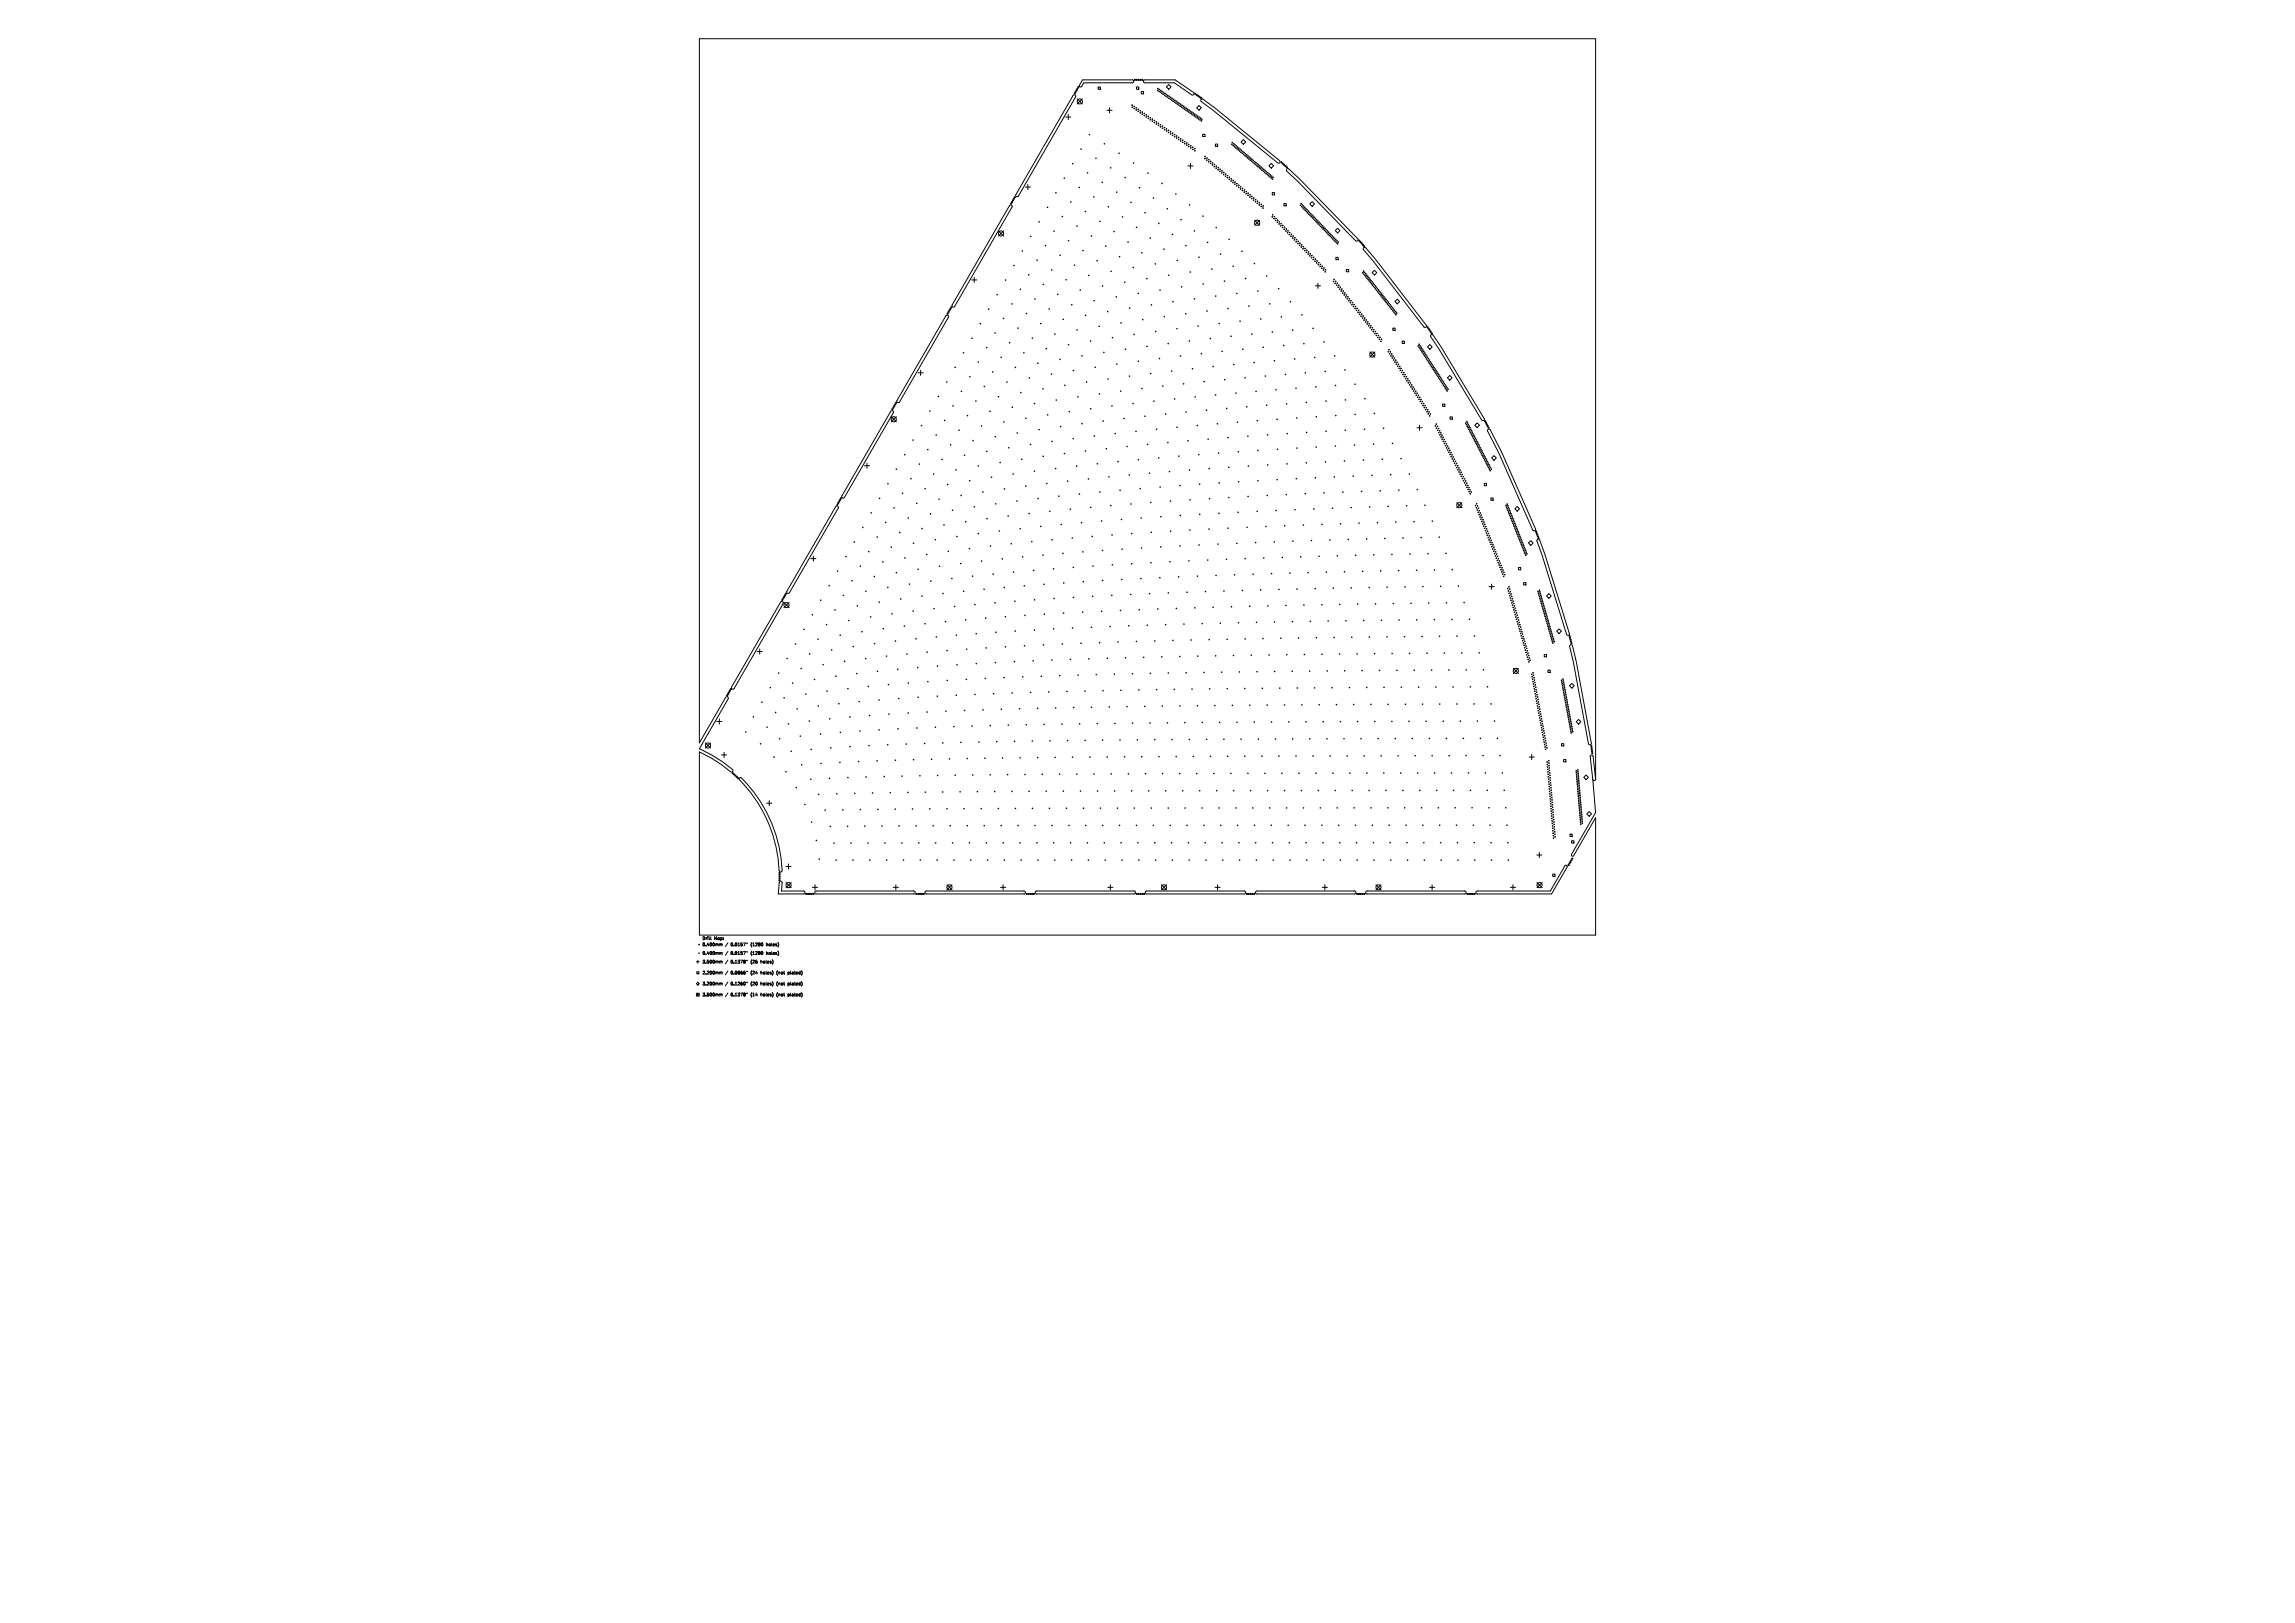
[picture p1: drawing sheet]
<svg xmlns="http://www.w3.org/2000/svg" width="297mm" height="210mm" viewBox="0 0 297 210" stroke-linecap="round" stroke-linejoin="round" font-family="sans-serif">
<defs><g id="words">
<g font-size=".5">
<text x="90.9" y="121.7">Drill</text>
<text x="90.9" y="122.5">0.400mm</text>
<text x="90.9" y="123.6">0.400mm</text>
<text x="90.9" y="124.7">3.500mm</text>
<text x="92.4" y="121.7">Map:</text>
<text x="94.6" y="122.5">0.0157&quot;</text>
<text x="94.6" y="123.6">0.0157&quot;</text>
<text x="94.6" y="124.7">0.1378&quot;</text>
<text x="97.2" y="122.5">(1280</text>
<text x="97.2" y="123.6">(1280</text>
<text x="97.2" y="124.7">(26</text>
<text x="98.5" y="124.7">holes)</text>
<text x="99.2" y="122.5">holes)</text>
<text x="99.2" y="123.6">holes)</text>
<text x="90.9" y="126.1">2.200mm</text>
<text x="90.9" y="127.5">3.200mm</text>
<text x="90.9" y="129">3.500mm</text>
<text x="94.6" y="126.1">0.0866&quot;</text>
<text x="94.6" y="127.5">0.1260&quot;</text>
<text x="94.6" y="129">0.1378&quot;</text>
<text x="97.2" y="126.1">(24</text>
<text x="97.2" y="127.5">(20</text>
<text x="97.2" y="129">(14</text>
<text x="98.5" y="126.1">holes)</text>
<text x="98.5" y="127.5">holes)</text>
<text x="98.5" y="129">holes)</text>
<text x="100.6" y="126.1">(not</text>
<text x="100.6" y="127.5">(not</text>
<text x="100.6" y="129">(not</text>
<text x="102.1" y="126.1">plated)</text>
<text x="102.1" y="127.5">plated)</text>
<text x="102.1" y="129">plated)</text>
</g>
</g></defs>
<g fill="none" stroke="#000" stroke-width=".13">
<path d="M137.9 15.1h.7M138.2 14.8v.7M138.9 12.3h.2l.1 .2-7.4 12.9h-.3v-.2zM139.4 12.8l.7 .7M140.1 12.8l-.7 .7M140.1 10.3h6.4l.2 .2-.2 .2h-6.2l-.3 .5h-.2l-.1-.2zM142.1 11.3h.3v.3h-.3zM143.2 14.3h.7M143.6 13.9v.7M146.5 13.6h.1M146.5 13.8l.1 .1M146.6 13.6h-.1"/>
<path d="M146.6 13.8l-.1 .1M146.7 13.7l.1 .1M146.7 14l.1 .1M146.8 13.7l-.1 .1M146.8 14l-.1 .1M147 13.9l.1 .1M147 14.2l.1 .1M147.1 11.3h.3v.2h-.3zM147.1 13.9l-.1 .1M147.1 14.2l-.1 .1M147.3 14.1v.1M147.3 14.4h.1"/>
<path d="M147.5 14.3l.1 .1M147.5 14.6h.1M147.6 14.3l-.1 .1M147.6 14.6h-.1M147.7 11.8h.3v.3h-.3zM147.8 14.5h.1M147.8 14.7l.1 .1M147.9 14.5h-.1M147.9 14.7l-.1 .1M148 10.4l4.1-.1 2.4 1.7v.2l-.1 .1h-.2l-2.2-1.6h-3.9l-.1-.1zM148 14.6l.1 .1M148.1 14.9v.1"/>
<path d="M148.1 14.6l-.1 .1M148.3 14.8l.1 .1M148.3 15.1l.1 .1M148.4 14.8l-.1 .1M148.4 15.1l-.1 .1M148.6 15v.1M148.6 15.3l.1 .1M148.7 15.3l-.1 .1M148.8 15.2l.1 .1M148.8 15.5h.1M148.9 15.2l-.1 .1M148.9 15.5h-.1"/>
<path d="M149.1 15.4l.1 .1M149.1 15.6l.1 .1M149.2 15.4l-.1 .1M149.2 15.6l-.1 .1M149.4 15.6h.1M149.4 15.8v.1M149.6 15.7l.1 .1M149.6 16l.1 .1M149.7 15.7l-.1 .1M149.7 16l-.1 .1M149.8 11.7h.1M149.8 11.4l.1 .1"/>
<path d="M149.9 15.9l.1 .1M149.9 11.4l-.1 .1M149.9 16.2l.1 .1M150 11.8v.1M150 15.9l-.1 .1M150 16.2l-.1 .1M150 11.5l.1 .1M150.1 11.5l-.1 .1M150.1 11.9l.1 .1M150.1 16.1l.1 .1M150.1 16.4h.1M150.2 11.7h.1"/>
<path d="M150.2 11.9l-.1 .1M150.2 16.1l-.1 .1M150.2 16.4h-.1M150.3 12l.1 .1M150.4 11.8v.1M150.4 12l-.1 .1M150.4 16.3l.1 .1M150.4 16.6h.1M150.5 16.3l-.1 .1M150.5 16.6h-.1M150.5 12.2h.1M150.5 11.9l.1 .1"/>
<path d="M150.6 12.2h-.1M150.6 11.9l-.1 .1M150.7 16.5h.1M150.7 16.7v.1M150.7 12.3l.1 .1M150.7 12.1h.1M150.8 12.3l-.1 .1M150.8 12.1h-.1M150.9 12.4v.1M150.9 12.2l.1 .1M150.9 16.6l.1 .1M150.9 16.9l.1 .1"/>
<path d="M150.9 11.2l.4-.3 .3 .3-.3 .3zM151 12.2l-.1 .1M151 16.6l-.1 .1M151 16.9l-.1 .1M151.1 12.6h.1M151.1 12.3l.1 .1M151.2 12.3l-.1 .1M151.2 16.8l.1 .1M151.2 17.1l.1 .1M151.2 12.7l.1 .1M151.3 16.8l-.1 .1M151.3 17.1l-.1 .1"/>
<path d="M151.3 12.4v.1M151.3 12.7l-.1 .1M151.4 12.8l.1 .1M151.4 17l.1 .1M151.5 17.3v.1M151.5 12.6h.1M151.5 12.8l-.1 .1M151.5 17l-.1 .1M151.6 12.9l.1 .1M151.6 12.7l.1 .1M151.7 12.9l-.1 .1M151.7 17.2l.1 .1"/>
<path d="M151.7 12.7l-.1 .1M151.7 17.5h.1M151.8 17.2l-.1 .1M151.8 13.1h.1M151.8 17.5h-.1M151.8 12.8l.1 .1M151.9 13.1h-.1M151.9 12.8l-.1 .1M152 17.4v.1M152 13.2v.1M152 17.6l.1 .1M152 12.9l.1 .1"/>
<path d="M152.1 17.6l-.1 .1M152.1 12.9l-.1 .1M152.2 13.3v.1M152.2 13.1l.1 .1M152.2 17.6h.1M152.2 17.8l.1 .1M152.3 13.1l-.1 .1M152.3 17.6h-.1M152.3 17.8l-.1 .1M152.3 13.4l.1 .1M152.4 13.2v.1M152.4 13.4l-.1 .1"/>
<path d="M152.5 17.7l.1 .1M152.5 18l.1 .1M152.5 13.6h.1M152.6 13.3v.1M152.6 17.7l-.1 .1M152.6 18l-.1 .1M152.6 13.6h-.1M152.7 13.7l.1 .1M152.7 13.5h.1M152.8 17.9v.1M152.8 18.2v.1M152.8 13.7l-.1 .1"/>
<path d="M152.8 13.5h-.1M152.9 13.8l.1 .1M152.9 13.6l.1 .1M153 13.8l-.1 .1M153 13.6l-.1 .1M153 18.1l.1 .1M153 18.4l.1 .1M153.1 14h.1M153.1 18.1l-.1 .1M153.1 18.4l-.1 .1M153.1 13.7l.1 .1M153.2 13.7l-.1 .1"/>
<path d="M153.3 14.1v.1M153.3 18.3l.1 .1M153.3 18.6h.1M153.3 13.8l.1 .1M153.4 18.3l-.1 .1M153.4 18.6h-.1M153.4 13.8l-.1 .1M153.4 14.2l.1 .1M153.5 14h.1M153.5 14.2l-.1 .1M153.5 18.5h.1M153.5 18.7l.1 .1"/>
<path d="M153.6 18.5h-.1M153.6 18.7l-.1 .1M153.6 14.3l.1 .1M153.7 14.1v.1M153.7 14.3l-.1 .1M153.8 18.6l.1 .1M153.8 14.5h.1M153.8 18.9l.1 .1M153.8 14.2l.1 .1M153.9 18.6l-.1 .1M153.9 14.5h-.1M153.9 18.9l-.1 .1"/>
<path d="M153.9 14.2l-.1 .1M154 14.6l.1 .1M154 14.4h.1M154.1 18.8v.1M154.1 14.6l-.1 .1M154.1 19.1v.1M154.1 14.4h-.1M154.2 14.7v.1M154.2 14.5l.1 .1M154.3 14.5l-.1 .1M154.3 19l.1 .1M154.3 19.3l.1 .1"/>
<path d="M154.4 14.8v.1M154.4 14.6l.1 .1M154.4 19l-.1 .1M154.4 19.3l-.1 .1M154.5 14.6l-.1 .1M154.5 15l.1 .1M154.6 14.7v.1M154.6 19.2l.1 .1M154.6 19.5h.1M154.6 15l-.1 .1M154.7 19.2l-.1 .1M154.7 19.5h-.1"/>
<path d="M154.7 15.1l.1 .1M154.8 14.9h.1M154.8 15.1l-.1 .1M154.9 14l.3-.3 .3 .3-.3 .3zM154.9 15.2l.1 .1M154.9 15l.1 .1M155 15.2l-.1 .1M155 15l-.1 .1M155.1 15.4h.1M155.1 15.1l.1 .1M155.2 15.4h-.1M155.2 15.1l-.1 .1"/>
<path d="M155.3 15.5v.1M155.3 15.2l.1 .1M155.4 15.2l-.1 .1M155.4 12.9l.3-.1 1.5 1.1 8.4 6.9v.2l-.3 .1-8.3-6.9-1.5-1.1zM155.5 15.6v.1M155.5 15.4h.1M155.6 15.4h-.1M155.6 17.4h.3v.3h-.3zM157.3 18.6h.3v.3h-.3zM159.4 18.6l.1 .1M159.4 18.4l.1 .1M159.5 18.6l-.1 .1"/>
<path d="M159.5 18.4l-.1 .1M159.5 18.8l.1 .1M159.6 18.6h.1M159.6 18.8l-.1 .1M159.7 18.6h-.1M159.7 18.9l.1 .1M159.8 18.7v.1M159.8 18.9l-.1 .1M159.9 19.1l.1 .1M159.9 18.8l.1 .1M160 19.1l-.1 .1M160 18.8l-.1 .1"/>
<path d="M160.1 19.2v.1M160.1 19l.1 .1M160.2 19l-.1 .1M160.2 19.4h.1M160.3 19.1l.1 .1M160.3 19.4h-.1M160.4 19.1l-.1 .1M160.4 19.5l.1 .1M160.5 19.3v.1M160.5 19.5l-.1 .1M160.6 19.7h.1M160.6 18.4l.3-.3 .3 .3-.3 .3z"/>
<path d="M160.6 19.4l.1 .1M160.7 19.4l-.1 .1M160.7 19.8l.1 .1M160.8 19.6h.1M160.8 19.8l-.1 .1M160.9 19.6h-.1M160.9 20h.1M161 19.7v.1M161 20h-.1M161.1 19.9h.1M161.2 19.9h-.1M125.7 36.2h.7"/>
<path d="M126.1 35.9v.7M129.2 29.9l.7 .6M129.9 29.9l-.7 .6M130.7 26.6h.2l.1 .2-7.5 12.9h-.2l-.1-.2zM132.7 24.2h.7M133 23.9v.6M153.7 21.5h.7M154.1 21.1v.7M155.9 20.5l.1 .1M155.9 20.2l.1 .1M156 20.5l-.1 .1M156 20.2l-.1 .1"/>
<path d="M156.1 20.7l.1 .1M156.2 20.4v.1M156.2 20.7l-.1 .1M156.4 20.9l.1 .1M156.4 20.6l.1 .1M156.5 20.9l-.1 .1M156.5 20.6l-.1 .1M156.6 21.1l.1 .1M156.6 20.8l.1 .1M156.7 21.1l-.1 .1M156.7 20.8l-.1 .1M156.9 21.3v.1"/>
<path d="M156.9 21l.1 .1M157 21l-.1 .1M157.1 21.5l.1 .1M157.1 21.2l.1 .1M157.2 21.5l-.1 .1M157.2 21.2l-.1 .1M157.3 21.7l.1 .1M157.4 21.5h.1M157.4 21.7l-.1 .1M157.6 21.9l.1 .1M157.6 21.7h.1M157.7 21.9l-.1 .1"/>
<path d="M157.7 21.7h-.1M157.8 22.1l.1 .1M157.9 21.9h.1M157.9 22.1l-.1 .1M158.1 22.3l.1 .1M158.1 22.1h.1M158.2 22.3l-.1 .1M158.2 22.1h-.1M158.3 22.5l.1 .1M158.3 22.3l.1 .1M158.4 22.5l-.1 .1M158.4 22.3l-.1 .1"/>
<path d="M158.6 22.8h.1M158.6 22.5l.1 .1M158.7 22.5l-.1 .1M158.8 23h.1M158.8 22.7l.1 .1M158.9 23h-.1M158.9 22.7l-.1 .1M159 23.2h.1M159.1 22.9v.1M159.1 23.2h-.1M159.3 23.4l.1 .1M159.3 23.1l.1 .1"/>
<path d="M159.4 23.4l-.1 .1M159.4 23.1l-.1 .1M159.5 23.6l.1 .1M159.6 23.3v.1M159.6 23.6l-.1 .1M159.8 23.8v.1M159.8 23.5l.1 .1M159.9 23.5l-.1 .1M160 24l.1 .1M160 23.7l.1 .1M160.1 24l-.1 .1M160.1 23.7l-.1 .1"/>
<path d="M160.3 24.2v.1M160.3 23.9l.1 .1M160.4 23.9l-.1 .1M160.5 24.4l.1 .1M160.5 24.1l.1 .1M160.6 24.4l-.1 .1M160.6 24.1l-.1 .1M160.7 24.6l.1 .1M160.8 24.3v.1M160.8 24.6l-.1 .1M161 24.8l.1 .1M161 24.6h.1"/>
<path d="M161.1 24.8l-.1 .1M161.1 20.1l.1 .1M161.1 24.6h-.1M161.2 20.1l-.1 .1M161.2 25l.1 .1M161.2 20.2l.1 .1M161.2 24.8h.1M161.3 25l-.1 .1M161.3 20l.1 .1M161.3 20.2l-.1 .1M161.3 24.8h-.1M161.4 20l-.1 .1"/>
<path d="M161.4 20.4l.1 .1M161.5 25.2v.1M161.5 20.1v.1M161.5 25h.1M161.5 20.4l-.1 .1M161.6 25h-.1M161.6 20.5l.1 .1M161.6 20.3l.1 .1M161.7 20.5l-.1 .1M161.7 25.4l.1 .1M161.7 20.3l-.1 .1M161.7 25.2h.1"/>
<path d="M161.8 20.7v.1M161.8 25.4l-.1 .1M161.8 25.2h-.1M161.8 20.4l.1 .1M161.9 20.4l-.1 .1M161.9 20.8l.1 .1M162 25.6v.1M162 25.4l.1 .1M162 20.6l.1 .1M162 20.8l-.1 .1M162.1 25.4l-.1 .1M162.1 20.6l-.1 .1"/>
<path d="M162.1 21h.1M162.2 20.7v.1M162.2 21h-.1M162.2 25.9h.1M162.2 25.6l.1 .1M162.3 21.1v.1M162.3 25.9h-.1M162.3 25.6l-.1 .1M162.3 20.9h.1M162.4 28.5l.6 .7M162.4 20.9h-.1M162.4 21.3h.1"/>
<path d="M162.4 26.1h.1M162.5 25.8v.1M162.5 21l.1 .1M162.5 21.3h-.1M162.5 26.1h-.1M162.6 21l-.1 .1M162.6 21.4l.1 .1M162.7 21.2h.1M162.7 26.3h.1M162.7 21.4l-.1 .1M162.7 26l.1 .1M162.8 26.3h-.1"/>
<path d="M162.8 21.5l.1 .1M162.8 26l-.1 .1M162.8 21.3l.1 .1M162.9 21.5l-.1 .1M162.9 21.3l-.1 .1M162.9 26.5l.1 .1M162.9 26.2l.1 .1M162.9 21.7l.1 .1M163 26.5l-.1 .1M163 21.5h.1M163 26.2l-.1 .1M163 28.5l-.6 .7"/>
<path d="M163 21.7l-.1 .1M163.1 21.5h-.1M163.1 21.8l.1 .1M163.2 26.7v.1M163.2 21.6v.1M163.2 26.4l.1 .1M163.2 21.8l-.1 .1M163.3 26.4l-.1 .1M163.3 22l.1 .1M163.3 21.7l.1 .1M163.4 22l-.1 .1M163.4 26.9l.1 .1"/>
<path d="M163.4 21.7l-.1 .1M163.4 26.6l.1 .1M163.5 22.1v.1M163.5 26.9l-.1 .1M163.5 26.6l-.1 .1M163.5 21.9l.1 .1M163.6 21.9l-.1 .1M163.6 22.3h.1M163.7 22l.1 .1M163.7 22.3h-.1M163.8 22l-.1 .1M163.8 22.4l.1 .1"/>
<path d="M163.9 22.2v.1M163.9 22.4l-.1 .1M164 22.6h.1M164 22.3l.1 .1M164.1 22.3l-.1 .1M164.1 22.7l.1 .1M164.2 22.5h.1M164.2 21.5l.3-.4 .3 .4-.3 .3zM164.2 22.7l-.1 .1M164.3 22.5h-.1M164.3 22.8l.1 .1M164.4 22.6v.1"/>
<path d="M164.4 22.8l-.1 .1M164.5 23l.1 .1M164.5 22.8h.1M164.6 23l-.1 .1M164.6 28l.1 .1M164.6 22.8h-.1M164.6 24.9h.3v.3h-.3zM164.6 23.1l.1 .1M164.7 27.8h.1M164.7 28l-.1 .1M164.7 22.9l.1 .1M164.7 23.1l-.1 .1"/>
<path d="M164.8 22.9l-.1 .1M164.8 28.3h.1M164.9 28l.1 .1M164.9 28.3h-.1M165 28l-.1 .1M165.1 28.5v.1M165.1 28.2l.1 .1M165.2 28.2l-.1 .1M165.3 28.7v.1M165.3 28.4l.1 .1M165.4 28.4l-.1 .1M165.5 28.9l.1 .1"/>
<path d="M165.5 28.7l.1 .1M165.6 28.9l-.1 .1M165.6 28.7l-.1 .1M165.7 29.2h.1M165.8 28.9v.1M165.8 29.2h-.1M165.9 29.4l.1 .1M166 29.1l.1 .1M166 29.4l-.1 .1M166.1 29.1l-.1 .1M166.2 29.6v.1M166.2 26.3h.3v.3h-.3z"/>
<path d="M166.2 29.4h.1M166.3 29.4h-.1M166.4 29.9h.1M166.4 29.6l.1 .1M166.5 29.9h-.1M166.5 29.6l-.1 .1M166.5 21.9l.3-.1 1.4 1.4 7.5 7.7v.3h-.3l-7.5-7.8-1.4-1.3zM166.6 30.1l.1 .1M166.6 29.8l.1 .1M166.7 30.1l-.1 .1M166.7 29.8l-.1 .1M166.8 30.3l.1 .1"/>
<path d="M166.9 30.1h.1M166.9 30.3l-.1 .1M167 30.5l.1 .1M167.1 30.3l.1 .1M167.1 30.5l-.1 .1M167.2 30.3l-.1 .1M167.3 30.8v.1M167.3 30.5l.1 .1M167.4 30.5l-.1 .1M167.5 31l.1 .1M167.5 30.7l.1 .1M167.6 31l-.1 .1"/>
<path d="M167.6 30.7l-.1 .1M167.7 31.2l.1 .1M167.8 31h.1M167.8 31.2l-.1 .1M167.9 31.5h.1M168 31.2v.1M168 31.5h-.1M168.1 31.7l.1 .1M168.2 31.4l.1 .1M168.2 31.7l-.1 .1M168.3 26.5v.1M168.3 31.4l-.1 .1"/>
<path d="M168.3 26.3l.1 .1M168.4 31.9v.1M168.4 26.7l.1 .1M168.4 26.3l-.1 .1M168.4 31.7h.1M168.5 26.7l-.1 .1M168.5 26.5h.1M168.5 31.7h-.1M168.6 26.9h.1M168.6 26.5h-.1M168.6 32.2h.1M168.6 31.9l.1 .1"/>
<path d="M168.6 26.6l.1 .1M168.7 32.2h-.1M168.7 31.9l-.1 .1M168.7 27l.1 .1M168.7 26.6l-.1 .1M168.8 27l-.1 .1M168.8 26.8l.1 .1M168.8 32.4l.1 .1M168.9 32.1v.1M168.9 27.2v.1M168.9 26.8l-.1 .1M168.9 32.4l-.1 .1"/>
<path d="M169 26.9v.1M169 27.3l.1 .1M169 32.6l.1 .1M169.1 32.3l.1 .1M169.1 27.3l-.1 .1M169.1 32.6l-.1 .1M169.1 27.1l.1 .1M169.2 32.3l-.1 .1M169.2 27.5l.1 .1M169.2 27.1l-.1 .1M169.3 32.8v.1M169.3 27.5l-.1 .1"/>
<path d="M169.3 27.3h.1M169.3 32.6h.1M169.3 27.7h.1M169.4 32.6h-.1M169.4 27.7h-.1M169.4 27.4l.1 .1M169.5 33.1h.1M169.5 27.8l.1 .1M169.5 27.4l-.1 .1M169.5 26.4l.3-.3 .3 .3-.3 .3zM169.5 32.8l.1 .1M169.6 27.8l-.1 .1"/>
<path d="M169.6 27.6v.1M169.6 32.8l-.1 .1M169.6 28l.1 .1M169.7 33.3l.1 .1M169.7 28l-.1 .1M169.7 27.8h.1M169.7 33l.1 .1M169.8 33.3l-.1 .1M169.8 28.1l.1 .1M169.8 27.8h-.1M169.8 33l-.1 .1M169.9 28.1l-.1 .1"/>
<path d="M169.9 27.9l.1 .1M169.9 33.5l.1 .1M170 28.3v.1M170 27.9l-.1 .1M170 33.3h.1M170 33.5l-.1 .1M170 28.1h.1M170.1 28.5h.1M170.1 28.1h-.1M170.1 33.8h.1M170.2 33.5l.1 .1M170.2 28.5h-.1"/>
<path d="M170.2 28.2l.1 .1M170.2 33.8h-.1M170.2 37h.7M170.3 33.5l-.1 .1M170.3 28.6v.1M170.3 28.2l-.1 .1M170.3 28.4l.1 .1M170.4 34v.1M170.4 33.7l.1 .1M170.4 28.8l.1 .1M170.4 28.4l-.1 .1M170.5 33.7l-.1 .1"/>
<path d="M170.5 28.8l-.1 .1M170.5 28.6h.1M170.6 36.7v.6M170.6 34.2l.1 .1M170.6 28.9l.1 .1M170.6 28.6h-.1M170.6 33.9l.1 .1M170.7 34.2l-.1 .1M170.7 28.9l-.1 .1M170.7 28.7v.1M170.7 33.9l-.1 .1M170.7 29.1l.1 .1"/>
<path d="M170.8 34.4l.1 .1M170.8 29.1l-.1 .1M170.8 28.9l.1 .1M170.8 34.2l.1 .1M170.9 34.4l-.1 .1M170.9 29.3h.1M170.9 28.9l-.1 .1M170.9 34.2l-.1 .1M171 29.3h-.1M171 29v.1M171 34.7h.1M171 29.4l.1 .1"/>
<path d="M171.1 34.4v.1M171.1 34.7h-.1M171.1 29.4l-.1 .1M171.1 29.2l.1 .1M171.2 29.6l.1 .1M171.2 29.2l-.1 .1M171.2 34.9l.1 .1M171.3 29.6l-.1 .1M171.3 29.4h.1M171.3 34.6l.1 .1M171.3 34.9l-.1 .1M171.4 29.8h.1"/>
<path d="M171.4 29.4h-.1M171.4 34.6l-.1 .1M171.4 29.5l.1 .1M171.5 35.1v.1M171.5 34.9h.1M171.5 29.9l.1 .1M171.5 29.5l-.1 .1M171.6 34.9h-.1M171.6 29.9l-.1 .1M171.6 29.7l.1 .1M171.7 30.1v.1M171.7 29.7l-.1 .1"/>
<path d="M171.7 29.8l.1 .1M171.8 30.2l.1 .1M171.8 29.8l-.1 .1M171.9 30.2l-.1 .1M171.9 30l.1 .1M172 30.4l.1 .1M172 30l-.1 .1M172.1 30.4l-.1 .1M172.1 30.2h.1M172.1 30.6h.1M172.2 30.6h-.1M172.2 30.3l.1 .1"/>
<path d="M172.3 30.7l.1 .1M172.3 30.3l-.1 .1M172.4 30.7l-.1 .1M172.4 30.5v.1M172.4 30.9l.1 .1M172.5 30.9l-.1 .1M172.5 30.6l.1 .1M172.5 36.4l.1 .1M172.6 31l.1 .1M172.6 30.6l-.1 .1M172.6 36.1l.1 .1M172.6 36.4l-.1 .1"/>
<path d="M172.7 31l-.1 .1M172.7 30.8l.1 .1M172.7 36.1l-.1 .1M172.7 36.6l.1 .1M172.8 31.2v.1M172.8 30.8l-.1 .1M172.8 29.8l.3-.3 .3 .3-.3 .3zM172.8 36.4h.1M172.8 36.6l-.1 .1M172.8 31h.1M172.9 33.3h.3v.3h-.3zM172.9 36.4h-.1"/>
<path d="M172.9 31.4h.1M172.9 31h-.1M172.9 36.9l.1 .1M173 31.4h-.1M173 31.1l.1 .1M173 36.6l.1 .1M173 36.9l-.1 .1M173.1 31.5v.1M173.1 31.1l-.1 .1M173.1 36.6l-.1 .1M173.1 37.1l.1 .1M173.1 31.3l.1 .1"/>
<path d="M173.2 36.9h.1M173.2 37.1l-.1 .1M173.2 31.3l-.1 .1M173.3 36.9h-.1M173.3 37.4l.1 .1M173.4 37.1l.1 .1M173.4 37.4l-.1 .1M173.5 37.1l-.1 .1M173.5 37.6l.1 .1M173.6 37.4h.1M173.6 37.6l-.1 .1M173.7 37.4h-.1"/>
<path d="M173.7 37.9l.1 .1M173.8 37.6l.1 .1M173.8 37.9l-.1 .1M173.9 37.6l-.1 .1M173.9 38.1l.1 .1M174 37.9h.1M174 38.1l-.1 .1M174.1 37.9h-.1M174.1 38.4l.1 .1M174.2 38.1l.1 .1M174.2 38.4l-.1 .1M174.2 34.9h.3v.3h-.3z"/>
<path d="M174.3 38.1l-.1 .1M174.3 38.6l.1 .1M174.4 38.4h.1M174.4 38.6l-.1 .1M174.5 38.4h-.1M174.5 38.9l.1 .1M174.6 38.6l.1 .1M174.6 38.9l-.1 .1M174.7 38.6l-.1 .1M174.7 39.1l.1 .1M174.8 38.9h.1M174.8 39.1l-.1 .1"/>
<path d="M174.9 38.9h-.1M174.9 39.4l.1 .1M175 39.1l.1 .1M175 39.4l-.1 .1M175.1 39.1l-.1 .1M175.1 39.6l.1 .1M175.2 39.4h.1M175.2 39.6l-.1 .1M175.3 39.4h-.1M175.3 39.9l.1 .1M175.4 39.6l.1 .1M175.4 39.9l-.1 .1"/>
<path d="M175.5 39.6l-.1 .1M175.6 39.9h.1M175.7 39.9h-.1M176.3 35.3h.1M176.4 35.3h-.1M176.4 35l.1 .1M176.5 35.4v.1M176.5 32.1h.2l1.3 1.5 6.6 8.5-.1 .2h-.2l-6.6-8.5-1.2-1.5zM176.5 35l-.1 .1M176.6 35.2v.1M176.6 35.6l.1 .1M176.7 35.6l-.1 .1"/>
<path d="M176.7 35.4l.1 .1M176.7 35.8l.1 .1M176.8 35.4l-.1 .1M176.8 35.8l-.1 .1M176.8 35.6h.1M176.9 36h.1M176.9 35.6h-.1M177 35.7v.1M177 36.1l.1 .1M177.1 36.1l-.1 .1M177.1 35.9l.1 .1M177.1 36.3l.1 .1"/>
<path d="M177.2 35.9l-.1 .1M177.2 36.3l-.1 .1M177.3 36.1v.1M177.3 36.5l.1 .1M177.4 36.5l-.1 .1M177.4 36.3h.1M177.4 36.7h.1M177.5 36.3h-.1M177.5 36.7h-.1M177.5 36.4l.1 .1M177.6 36.8v.1M177.6 35.3l.3-.3 .3 .3-.3 .3z"/>
<path d="M177.6 36.4l-.1 .1M177.7 36.6v.1M177.7 37l.1 .1M177.8 37l-.1 .1M177.8 36.8l.1 .1M177.8 37.2l.1 .1M177.9 36.8l-.1 .1M177.9 37.2l-.1 .1M177.9 37h.1M178 37.4h.1M178 37h-.1M178.1 37.4h-.1"/>
<path d="M178.1 37.1l.1 .1M178.1 37.5l.1 .1M178.2 37.1l-.1 .1M178.2 37.5l-.1 .1M178.2 37.3l.1 .1M178.3 37.7v.1M178.3 37.3l-.1 .1M178.4 37.5v.1M178.4 37.9l.1 .1M178.5 37.9l-.1 .1M178.5 37.7h.1M178.5 38.1h.1"/>
<path d="M178.6 37.7h-.1M178.6 38.1h-.1M178.6 37.8l.1 .1M178.7 38.2l.1 .1M178.7 37.8l-.1 .1M178.8 38.2l-.1 .1M178.8 38l.1 .1M178.8 38.4l.1 .1M178.9 38l-.1 .1M178.9 38.4l-.1 .1M178.9 38.2l.1 .1M179 38.6v.1"/>
<path d="M179 38.2l-.1 .1M179.1 38.4h.1M179.1 38.8h.1M179.2 38.8h-.1M179.2 38.5l.1 .1M179.2 38.9l.1 .1M179.3 38.5l-.1 .1M179.3 38.9l-.1 .1M179.3 38.7l.1 .1M179.4 39.1v.1M179.4 38.7l-.1 .1M179.5 38.9v.1"/>
<path d="M179.5 39.3l.1 .1M179.6 39.3l-.1 .1M179.6 39.1h.1M179.6 39.5h.1M179.7 39.1h-.1M179.7 39.5h-.1M179.7 39.2l.1 .1M179.8 39.6l.1 .1M179.8 39.2l-.1 .1M179.9 39.6l-.1 .1M179.9 39.4l.1 .1M179.9 39.8l.1 .1"/>
<path d="M180 39.4l-.1 .1M180 39.8l-.1 .1M180 39.6l.1 .1M180.1 40v.1M180.1 39.6l-.1 .1M180.2 39.8h.1M180.3 39.9l.1 .1M180.4 39.9l-.1 .1M180.8 38.7l.3 .3-.3 .3-.3-.3zM112.2 59.9v.7M115.3 53.2h.2l.1 .2-6.3 11h-.3v-.2zM115.3 53.9l.7 .7"/>
<path d="M116 53.9l-.7 .7M118.8 48.2h.7M119.1 47.9v.7M122.4 40.8h.3v.3l-6.3 10.9-.2 .1-.1-.3zM175.5 40.1l.1 .1M175.6 40.1l-.1 .1M175.7 40.4l.1 .1M175.8 40.1l.1 .1M175.8 40.4l-.1 .1M175.9 40.1l-.1 .1M175.9 40.6l.1 .1M176 40.4h.1"/>
<path d="M176 40.6l-.1 .1M176.1 40.4h-.1M176.1 40.9l.1 .1M176.2 40.6l.1 .1M176.2 40.9l-.1 .1M176.3 40.6l-.1 .1M176.3 41.1l.1 .1M176.4 40.9h.1M176.4 41.1l-.1 .1M176.5 41.4l.1 .1M176.6 41.1v.1M176.6 41.4l-.1 .1"/>
<path d="M176.7 41.6l.1 .1M176.8 41.4h.1M176.8 41.6l-.1 .1M176.9 41.9l.1 .1M177 41.6v.1M177 41.9l-.1 .1M177.1 42.1l.1 .1M177.2 41.9h.1M177.2 42.1l-.1 .1M177.3 45.5l.6 .7M177.3 42.4l.1 .1M177.4 42.1v.1"/>
<path d="M177.4 42.4l-.1 .1M177.5 42.6l.1 .1M177.6 42.4h.1M177.6 42.6l-.1 .1M177.7 42.9l.1 .1M177.8 42.6v.1M177.8 42.9l-.1 .1M177.9 43.1l.1 .1M177.9 45.5l-.6 .7M178 42.9h.1M178 43.1l-.1 .1M178.1 43.4l.1 .1"/>
<path d="M178.2 43.1v.1M178.2 43.4l-.1 .1M178.3 43.6l.1 .1M178.3 43.4h.1M178.4 43.6l-.1 .1M178.4 43.4h-.1M178.5 43.9l.1 .1M178.5 43.6l.1 .1M178.6 43.9l-.1 .1M178.6 43.6l-.1 .1M178.7 44.1v.1M178.7 43.9h.1"/>
<path d="M178.8 43.9h-.1M179.6 45.5l.1 .1M179.7 45.5l-.1 .1M179.7 45.2l.1 .1M179.8 45.7l.1 .1M179.8 45.2l-.1 .1M179.9 45.7l-.1 .1M179.9 45.5l.1 .1M180 46v.1M180 45.5l-.1 .1M180.1 45.8h.1M180.1 46.3l.1 .1"/>
<path d="M180.2 40.2h.1M180.2 46.3l-.1 .1M180.2 46l.1 .1M180.2 42.5h.3v.3h-.3zM180.3 40.2h-.1M180.3 46.5l.1 .1M180.3 46l-.1 .1M180.3 40.3l.1 .1M180.4 46.5l-.1 .1M180.4 40.3l-.1 .1M180.4 46.3l.1 .1M180.4 40.1l.1 .1"/>
<path d="M180.5 40.5l.1 .1M180.5 46.8l.1 .1M180.5 46.3l-.1 .1M180.5 40.1l-.1 .1M180.6 40.5l-.1 .1M180.6 46.8l-.1 .1M180.6 40.3l.1 .1M180.6 46.6h.1M180.6 40.7l.1 .1M180.7 40.3l-.1 .1M180.7 47.1v.1M180.7 46.6h-.1"/>
<path d="M180.7 40.7l-.1 .1M180.7 40.5h.1M180.8 46.8v.1M180.8 40.5h-.1M180.8 47.3l.1 .1M180.9 47.3l-.1 .1M180.9 47.1l.1 .1M181 47.6l.1 .1M181 47.1l-.1 .1M181.1 47.6l-.1 .1M181.1 47.4h.1M181.2 47.9l.1 .1"/>
<path d="M181.2 47.4h-.1M181.3 47.9l-.1 .1M181.3 47.6l.1 .1M181.4 48.2h.1M181.4 47.6l-.1 .1M181.5 47.9v.1M181.5 44.1h.2v.3h-.2zM181.5 48.4l.1 .1M181.6 48.4l-.1 .1M181.6 48.2h.1M181.7 48.7l.1 .1M181.7 48.2h-.1"/>
<path d="M181.8 48.7l-.1 .1M181.8 48.4l.1 .1M181.9 49h.1M181.9 48.4l-.1 .1M182 48.7v.1M182 49.2l.1 .1M182.1 49.2l-.1 .1M182.1 49h.1M182.2 49.5l.1 .1M182.2 49h-.1M182.3 49.5l-.1 .1M182.3 49.2l.1 .1"/>
<path d="M182.4 49.8h.1M182.4 49.2l-.1 .1M182.5 49.8h-.1M182.5 49.5l.1 .1M182.6 50v.1M182.6 49.5l-.1 .1M182.7 49.8v.1M182.7 50.3l.1 .1M182.8 50.3l-.1 .1M182.8 50l.1 .1M182.9 50.6h.1M182.9 50l-.1 .1"/>
<path d="M183 50.6h-.1M183 50.3l.1 .1M183.1 50.8l.1 .1M183.1 50.3l-.1 .1M183.2 50.8l-.1 .1M183.2 50.6v.1M183.2 51.1l.1 .1M183.3 51.1l-.1 .1M183.3 50.8l.1 .1M183.4 55.3h.6M183.4 51.4h.1M183.4 50.8l-.1 .1"/>
<path d="M183.5 44.7l.1 .1M183.5 51.4h-.1M183.5 51.1l.1 .1M183.6 44.7l-.1 .1M183.6 51.6l.1 .1M183.6 51.1l-.1 .1M183.6 44.9l.1 .1M183.6 44.5l.1 .1M183.7 51.6l-.1 .1M183.7 44.9l-.1 .1M183.7 51.4l.1 .1M183.7 44.5l-.1 .1"/>
<path d="M183.7 55v.7M183.7 45.1l.1 .1M183.7 44.7l.1 .1M183.8 51.9v.1M183.8 51.4l-.1 .1M183.8 45.1l-.1 .1M183.8 44.7l-.1 .1M183.9 45.3v.1M183.9 44.9v.1M183.9 51.7h.1M183.9 52.2h.1M184 45.5h.1"/>
<path d="M184 45.1h.1M184 52.2h-.1M184 51.9l.1 .1M184.1 45.5h-.1M184.1 45.1h-.1M184.1 45.7h.1M184.1 45.3h.1M184.1 52.4l.1 .1M184.1 51.9l-.1 .1M184.2 45.7h-.1M184.2 45.3h-.1M184.2 52.4l-.1 .1"/>
<path d="M184.2 52.2l.1 .1M184.2 45.8l.1 .1M184.2 45.4l.1 .1M184.3 52.7l.1 .1M184.3 52.2l-.1 .1M184.3 45.8l-.1 .1M184.3 45.4l-.1 .1M184.3 46l.1 .1M184.3 45.6l.1 .1M184.4 52.7l-.1 .1M184.4 52.5h.1M184.4 46l-.1 .1"/>
<path d="M184.4 45.6l-.1 .1M184.5 53h.1M184.5 52.5h-.1M184.5 46.2v.1M184.5 45.8v.1M184.6 52.7v.1M184.6 46.4l.1 .1M184.6 46l.1 .1M184.6 53.2l.1 .1M184.7 46.4l-.1 .1M184.7 46l-.1 .1M184.7 46.6l.1 .1"/>
<path d="M184.7 53.2l-.1 .1M184.7 46.2l.1 .1M184.7 53l.1 .1M184.7 44.9l.3-.3 .3 .3-.3 .3zM184.8 46.6l-.1 .1M184.8 46.2l-.1 .1M184.8 53.5l.1 .1M184.8 53l-.1 .1M184.8 46.8l.1 .1M184.8 46.4l.1 .1M184.9 53.5l-.1 .1M184.9 53.3h.1"/>
<path d="M184.9 46.8l-.1 .1M184.9 46.4l-.1 .1M184.9 47l.1 .1M184.9 46.6l.1 .1M185 53.8v.1M185 53.3h-.1M185 47l-.1 .1M185 46.6l-.1 .1M185.1 47.2h.1M185.1 46.8h.1M185.1 53.5v.1M185.2 43.3h.3l1 1.6 5.6 9.3-.1 .2-.3-.1-5.5-9.2-1.1-1.5z"/>
<path d="M185.2 47.4h.1M185.2 47h.1M185.3 47.4h-.1M185.3 47h-.1M185.3 47.5l.1 .1M185.3 47.1l.1 .1M185.4 47.5l-.1 .1M185.4 47.1l-.1 .1M185.4 47.7l.1 .1M185.4 47.3l.1 .1M185.5 47.7l-.1 .1M185.5 47.3l-.1 .1"/>
<path d="M185.5 47.9l.1 .1M185.6 47.5v.1M185.6 47.9l-.1 .1M185.7 48.1v.1M185.7 47.7v.1M185.7 55.1l.1 .1M185.8 48.3l.1 .1M185.8 47.9l.1 .1M185.8 55.1l-.1 .1M185.8 54.8l.1 .1M185.9 55.4h.1M185.9 48.3l-.1 .1"/>
<path d="M185.9 47.9l-.1 .1M185.9 48.5l.1 .1M185.9 48.1l.1 .1M185.9 54.8l-.1 .1M186 55.1l.1 .1M186 48.5l-.1 .1M186 48.1l-.1 .1M186 55.7h.1M186 48.7h.1M186 48.3h.1M186.1 55.1l-.1 .1M186.1 55.7h-.1"/>
<path d="M186.1 48.7h-.1M186.1 48.3h-.1M186.1 55.4l.1 .1M186.2 48.9h.1M186.2 48.5h.1M186.2 55.9v.1M186.2 55.4l-.1 .1M186.3 49v.1M186.3 48.6l.1 .1M186.3 55.7l.1 .1M186.3 56.2l.1 .1M186.4 48.6l-.1 .1"/>
<path d="M186.4 55.7l-.1 .1M186.4 56.2l-.1 .1M186.4 49.2l.1 .1M186.4 48.8l.1 .1M186.4 56l.1 .1M186.4 56.5l.1 .1M186.5 49.2l-.1 .1M186.5 48.8l-.1 .1M186.5 56l-.1 .1M186.5 49.4l.1 .1M186.5 49l.1 .1M186.5 56.5l-.1 .1"/>
<path d="M186.6 56.3h.1M186.6 49.4l-.1 .1M186.6 56.8l.1 .1M186.6 49l-.1 .1M186.6 49.6l.1 .1M186.6 49.2l.1 .1M186.7 56.8l-.1 .1M186.7 52.3h.3v.3h-.3zM186.7 49.6l-.1 .1M186.7 56.5l.1 .1M186.7 49.2l-.1 .1M186.7 57.1h.1"/>
<path d="M186.8 49.8v.1M186.8 49.4v.1M186.8 56.5l-.1 .1M186.8 57.1h-.1M186.9 56.8v.1M186.9 50l.1 .1M186.9 49.6l.1 .1M186.9 57.3l.1 .1M187 50l-.1 .1M187 49.6l-.1 .1M187 57.3l-.1 .1M187 50.2h.1"/>
<path d="M187 49.8h.1M187 57.1l.1 .1M187 57.6l.1 .1M187.1 50.2h-.1M187.1 49.8h-.1M187.1 57.1l-.1 .1M187.1 57.6l-.1 .1M187.1 50.4h.1M187.1 50h.1M187.2 57.4v.1M187.2 57.9l.1 .1M187.2 50.4h-.1"/>
<path d="M187.2 50h-.1M187.2 50.5l.1 .1M187.2 50.1l.1 .1M187.3 57.9l-.1 .1M187.3 57.7l.1 .1M187.3 50.5l-.1 .1M187.3 48.9l.3-.3 .3 .3-.3 .3zM187.3 50.1l-.1 .1M187.3 58.2l.1 .1M187.4 50.3v.1M187.4 57.7l-.1 .1M187.4 58.2l-.1 .1"/>
<path d="M187.4 58h.1M187.5 58.5v.1M187.5 58h-.1M187.6 58.2l.1 .1M187.6 58.8h.1M187.7 53.9h.2v.3h-.2zM187.7 58.2l-.1 .1M187.7 58.8h-.1M187.7 58.5l.1 .1M187.8 59v.1M187.8 58.5l-.1 .1M187.9 58.8l.1 .1"/>
<path d="M187.9 59.3l.1 .1M188 58.8l-.1 .1M188 59.3l-.1 .1M188 59.1l.1 .1M188 59.6l.1 .1M188.1 59.1l-.1 .1M188.1 59.6l-.1 .1M188.2 59.4h.1M188.2 59.9l.1 .1M188.3 59.9l-.1 .1M188.3 59.7h.1M188.4 59.7h-.1"/>
<path d="M188.5 59.9v.1M189.6 54.7l.1 .1M189.7 54.7l-.1 .1M189.7 54.9l.1 .1M189.8 54.5l.1 .1M189.8 54.9l-.1 .1M189.8 55.1l.1 .1M189.9 54.5l-.1 .1M189.9 54.7l.1 .1M189.9 55.1l-.1 .1M189.9 55.3l.1 .1M190 54.7l-.1 .1"/>
<path d="M190 54.9l.1 .1M190 55.3l-.1 .1M190 55.5l.1 .1M190.1 54.9l-.1 .1M190.1 55.1l.1 .1M190.1 55.5l-.1 .1M190.1 55.7l.1 .1M190.2 55.1l-.1 .1M190.2 55.3l.1 .1M190.2 55.7l-.1 .1M190.3 55.9v.1M190.3 55.3l-.1 .1"/>
<path d="M190.3 55.5l.1 .1M190.4 56.1v.1M190.4 55.5l-.1 .1M190.4 55.7l.1 .1M190.5 56.3v.1M190.5 55.7l-.1 .1M190.5 55.9l.1 .1M190.6 56.5v.1M190.6 55.9l-.1 .1M190.6 56.1l.1 .1M190.7 56.7v.1M190.7 56.1l-.1 .1"/>
<path d="M190.7 56.3l.1 .1M190.8 56.9v.1M190.8 56.3l-.1 .1M190.8 56.5l.1 .1M190.9 55l.3-.3 .3 .3-.3 .3zM190.9 57.1v.1M190.9 56.5l-.1 .1M190.9 56.7l.1 .1M191 57.3v.1M191 56.7l-.1 .1M191 56.9l.1 .1M191.1 57.5v.1"/>
<path d="M191.1 56.9l-.1 .1M191.1 57.1l.1 .1M191.2 57.7v.1M191.2 57.1l-.1 .1M191.2 57.3l.1 .1M191.3 57.9v.1M191.3 57.3l-.1 .1M191.3 57.5l.1 .1M191.4 58.1l.1 .1M191.4 57.5l-.1 .1M191.4 57.7l.1 .1M191.5 58.1l-.1 .1"/>
<path d="M191.5 58.3l.1 .1M191.5 57.7l-.1 .1M191.5 57.9l.1 .1M191.6 58.3l-.1 .1M191.6 58.5l.1 .1M191.6 57.9l-.1 .1M191.6 58.1l.1 .1M191.7 58.5l-.1 .1M191.7 58.7l.1 .1M191.7 58.1l-.1 .1M191.7 58.3l.1 .1M191.8 58.7l-.1 .1"/>
<path d="M191.8 58.9l.1 .1M191.8 58.3l-.1 .1M191.8 58.5l.1 .1M191.9 58.9l-.1 .1M191.9 59.1l.1 .1M191.9 58.5l-.1 .1M191.9 58.7l.1 .1M192 59.1l-.1 .1M192 59.3l.1 .1M192 58.7l-.1 .1M192 58.9l.1 .1M192.1 59.3l-.1 .1"/>
<path d="M192.1 59.5l.1 .1M192.1 58.9l-.1 .1M192.1 59.1l.1 .1M192.2 59.5l-.1 .1M192.2 59.7h.1M192.2 59.1l-.1 .1M192.2 59.3l.1 .1M192.3 59.7h-.1M192.3 59.9h.1M192.3 59.3l-.1 .1M192.3 59.5l.1 .1M192.4 59.9h-.1"/>
<path d="M192.4 59.5l-.1 .1M192.4 59.7h.1M192.5 59.7h-.1M192.5 59.9h.1M192.5 55.6l.2-.1 .1 .1 1.5 2.9 4.4 9.9-.1 .3-.3-.1-4.3-9.9-1.5-3zM192.6 59.9h-.1M193 59.3l.3-.3 .3 .3-.3 .3zM101 77.9h.3v.2l-6.3 11-.2 .1-.1-.3zM101.5 78l.6 .6M102.1 78l-.6 .6M104.9 72.3h.7M105.3 72v.6"/>
<path d="M108.2 65.5h.2l.1 .2-6.3 11-.3 .1-.1-.3zM111.9 60.3h.6M188.3 60.2l.1 .1M188.4 60.2l-.1 .1M188.5 60.5h.1M188.5 65l.7 .7M188.6 60.5h-.1M188.6 60.2l.1 .1M188.6 60.7l.1 .1M188.7 60.2l-.1 .1M188.7 60.7l-.1 .1M188.8 60.5v.1"/>
<path d="M188.8 61l.1 .1M188.9 61l-.1 .1M188.9 60.8l.1 .1M188.9 61.3l.1 .1M189 60.8l-.1 .1M189 61.3l-.1 .1M189 61.1h.1M189.1 61.6v.1M189.1 61.1h-.1M189.2 65l-.7 .7M189.2 61.4h.1M189.2 61.9l.1 .1"/>
<path d="M189.3 61.4h-.1M189.3 61.9l-.1 .1M189.3 61.6l.1 .1M189.4 62.2h.1M189.4 61.6l-.1 .1M189.5 61.9l.1 .1M189.5 62.4l.1 .1M189.6 61.9l-.1 .1M189.6 62.4l-.1 .1M189.6 62.2l.1 .1M189.7 62.7v.1M189.7 62.2l-.1 .1"/>
<path d="M189.8 62.5l.1 .1M189.8 63l.1 .1M189.9 62.5l-.1 .1M189.9 63l-.1 .1M189.9 62.8h.1M189.9 63.3l.1 .1M190 62.8h-.1M190 63.3l-.1 .1M190.1 63.1h.1M190.1 63.6l.1 .1M190.2 63.6l-.1 .1M190.2 63.3l.1 .1"/>
<path d="M190.2 63.9h.1M190.3 63.3l-.1 .1M190.3 63.9h-.1M190.4 63.6v.1M190.9 65.4h.1M191 65.4h-.1M191 65.7h.1M191.1 65.1v.1M191.1 65.7h-.1M191.1 66h.1M191.2 65.4l.1 .1M191.2 66h-.1"/>
<path d="M191.3 65.4l-.1 .1M191.3 66.3h.1M191.3 65.7l.1 .1M191.4 65.7l-.1 .1M191.4 66.6h.1M191.4 66l.1 .1M191.5 66.6h-.1M191.5 66l-.1 .1M191.5 66.9h.1M191.5 66.3l.1 .1M191.6 66.9h-.1M191.6 66.3l-.1 .1"/>
<path d="M191.6 67.1l.1 .1M191.6 66.6l.1 .1M191.7 67.1l-.1 .1M191.7 66.6l-.1 .1M191.7 67.4l.1 .1M191.8 66.9v.1M191.8 67.4l-.1 .1M191.9 67.7v.1M191.9 67.2l.1 .1M192 67.2l-.1 .1M192 68v.1M192 67.5l.1 .1"/>
<path d="M192.1 67.5l-.1 .1M192.1 62.5h.3v.3h-.3zM192.1 68.3l.1 .1M192.1 67.8l.1 .1M192.2 68.3l-.1 .1M192.2 67.8l-.1 .1M192.2 68.6l.1 .1M192.2 68.1l.1 .1M192.3 68.6l-.1 .1M192.3 68.1l-.1 .1M192.3 68.9l.1 .1M192.3 68.4l.1 .1"/>
<path d="M192.4 60.1h.1M192.4 68.9l-.1 .1M192.4 68.4l-.1 .1M192.4 69.2l.1 .1M192.5 68.7v.1M192.5 60.1h-.1M192.5 60.3h.1M192.5 69.2l-.1 .1M192.6 69.5v.1M192.6 60.3h-.1M192.6 69l.1 .1M192.6 60.5h.1"/>
<path d="M192.6 60.1h.1M192.7 69l-.1 .1M192.7 69.8l.1 .1M192.7 60.5h-.1M192.7 75.9h.7M192.7 69.3l.1 .1M192.7 60.7h.1M192.7 60.1h-.1M192.7 60.3h.1M192.8 69.8l-.1 .1M192.8 69.3l-.1 .1M192.8 60.7h-.1"/>
<path d="M192.8 70.1l.1 .1M192.8 60.9h.1M192.8 69.6l.1 .1M192.8 60.3h-.1M192.8 60.5h.1M192.9 70.1l-.1 .1M192.9 60.9h-.1M192.9 69.6l-.1 .1M192.9 70.4l.1 .1M192.9 60.5h-.1M192.9 64.4h.3v.3h-.3zM192.9 69.9l.1 .1"/>
<path d="M192.9 60.7h.1M193 70.4l-.1 .1M193 69.9l-.1 .1M193 60.7h-.1M193 70.7l.1 .1M193 75.6v.6M193.1 70.2v.1M193.1 70.7l-.1 .1M193.1 71l.1 .1M193.2 70.5h.1M193.2 71l-.1 .1M193.3 71.3v.1"/>
<path d="M193.3 70.8h.1M193.4 70.8h-.1M193.4 71.6l.1 .1M193.4 71.1h.1M193.5 71.6l-.1 .1M193.5 71.1h-.1M193.5 71.9l.1 .1M193.5 71.4h.1M193.6 71.9l-.1 .1M193.6 71.4h-.1M193.6 72.2l.1 .1M193.6 71.7h.1"/>
<path d="M193.7 72.2l-.1 .1M193.7 71.7h-.1M193.7 72.5l.1 .1M193.8 72h.1M193.8 72.5l-.1 .1M193.8 72.8l.1 .1M193.9 72.2l.1 .1M193.9 72.8l-.1 .1M194 72.2l-.1 .1M194 73.1h.1M194 72.5l.1 .1M194.1 72.5l-.1 .1"/>
<path d="M194.1 73.4h.1M194.1 72.8l.1 .1M194.2 73.4h-.1M194.2 72.8l-.1 .1M194.2 73.7h.1M194.2 73.1l.1 .1M194.3 73.7h-.1M194.3 73.1l-.1 .1M194.3 74h.1M194.3 73.4l.1 .1M194.4 74h-.1M194.4 73.4l-.1 .1"/>
<path d="M194.4 74.3h.1M194.5 73.7v.1M194.5 74.3h-.1M194.6 74.6h.1M194.6 74l.1 .1M194.7 74l-.1 .1M194.7 74.3l.1 .1M194.8 74.3l-.1 .1M194.8 65.4l.1 .1M194.9 65.4l-.1 .1M194.9 65.6l.1 .1M195 65.6l-.1 .1"/>
<path d="M195 65.2l.1 .1M195 65.8l.1 .1M195.1 76.1l.1 .1M195.1 65.2l-.1 .1M195.1 65.8l-.1 .1M195.1 65.4l.1 .1M195.1 66l.1 .1M195.2 76.1l-.1 .1M195.2 76.4v.1M195.2 65.4l-.1 .1M195.2 66l-.1 .1M195.2 65.6l.1 .1"/>
<path d="M195.2 66.2l.1 .1M195.2 75.9l.1 .1M195.3 65.6l-.1 .1M195.3 66.2l-.1 .1M195.3 76.7v.1M195.3 65.8v.1M195.3 66.4v.1M195.3 75.9l-.1 .1M195.3 76.2l.1 .1M195.3 66l.1 .1M195.3 66.6l.1 .1M195.3 77l.1 .1"/>
<path d="M195.4 76.2l-.1 .1M195.4 66l-.1 .1M195.4 66.6l-.1 .1M195.4 77l-.1 .1M195.4 76.5l.1 .1M195.4 66.2l.1 .1M195.4 66.8l.1 .1M195.4 77.3l.1 .1M195.5 76.5l-.1 .1M195.5 66.2l-.1 .1M195.5 66.8l-.1 .1M195.5 66.4l.1 .1"/>
<path d="M195.5 67l.1 .1M195.5 77.3l-.1 .1M195.5 76.8l.1 .1M195.5 77.6l.1 .1M195.6 66.4l-.1 .1M195.6 67l-.1 .1M195.6 76.8l-.1 .1M195.6 66.6l.1 .1M195.6 67.2l.1 .1M195.6 77.6l-.1 .1M195.6 77.1l.1 .1M195.6 78h.1"/>
<path d="M195.7 66.6l-.1 .1M195.7 67.2l-.1 .1M195.7 66.9h.1M195.7 67.5h.1M195.7 77.1l-.1 .1M195.7 78h-.1M195.7 77.4l.1 .1M195.7 78.3h.1M195.8 67.1h.1M195.8 67.7h.1M195.8 77.4l-.1 .1M195.8 78.3h-.1"/>
<path d="M195.8 77.7l.1 .1M195.8 78.6h.1M195.8 67.3h.1M195.8 67.9h.1M195.9 77.7l-.1 .1M195.9 78.6h-.1M195.9 78v.1M195.9 78.9h.1M195.9 67.3h-.1M195.9 67.9h-.1M195.9 67.5l.1 .1M195.9 68.1l.1 .1"/>
<path d="M196 78.4h.1M196 79.2v.1M196 67.5l-.1 .1M196 68.1l-.1 .1M196 67.7l.1 .1M196 68.3l.1 .1M196 65.8l.3-.3 .3 .3-.3 .3zM196 78.7h.1M196 79.5l.1 .1M196.1 67.7l-.1 .1M196.1 68.3l-.1 .1M196.1 67.9l.1 .1"/>
<path d="M196.1 68.5l.1 .1M196.1 78.7h-.1M196.1 79.5l-.1 .1M196.1 79h.1M196.1 79.8l.1 .1M196.2 67.9l-.1 .1M196.2 68.5l-.1 .1M196.2 68.1v.1M196.2 68.7v.1M196.2 79h-.1M196.2 79.8l-.1 .1M196.2 79.3h.1"/>
<path d="M196.2 68.3l.1 .1M196.3 68.9v.1M196.3 79.3h-.1M196.3 79.6l.1 .1M196.3 68.3l-.1 .1M196.3 68.5l.1 .1M196.3 69.1l.1 .1M196.4 79.6l-.1 .1M196.4 79.9l.1 .1M196.4 68.5l-.1 .1M196.4 69.1l-.1 .1M196.4 68.7l.1 .1"/>
<path d="M196.4 69.3l.1 .1M196.5 79.9l-.1 .1M196.5 68.7l-.1 .1M196.5 69.3l-.1 .1M196.5 68.9l.1 .1M196.5 69.5l.1 .1M196.5 73.4h.3v.3h-.3zM196.6 68.9l-.1 .1M196.6 69.5l-.1 .1M196.6 69.1l.1 .1M196.6 69.7l.1 .1M196.7 69.1l-.1 .1"/>
<path d="M196.7 69.7l-.1 .1M196.7 69.3v.1M196.7 69.9v.1M196.7 69.6h.1M196.7 70.2h.1M196.8 69.6h-.1M196.8 70.2h-.1M196.8 69.8h.1M196.8 70.4h.1M196.9 69.8h-.1M196.9 70.4h-.1M196.9 70h.1"/>
<path d="M196.9 70.6h.1M197 70h-.1M197 70.6h-.1M197 70.2l.1 .1M197 70.8l.1 .1M197.1 70.2l-.1 .1M197.1 70.8l-.1 .1M197.1 70.4v.1M197.1 71l.1 .1M197.2 71l-.1 .1M197.2 70.6v.1M197.2 71.2v.1"/>
<path d="M197.2 75.4h.3v.3h-.3zM197.2 70.8l.1 .1M197.2 71.4l.1 .1M197.3 70.8l-.1 .1M197.3 71.4l-.1 .1M197.3 71l.1 .1M197.3 71.6l.1 .1M197.4 71l-.1 .1M197.4 71.6l-.1 .1M197.4 71.2l.1 .1M197.4 71.8l.1 .1M197.5 71.2l-.1 .1"/>
<path d="M197.5 71.8l-.1 .1M197.5 71.4l.1 .1M197.6 71.4l-.1 .1M197.6 71.6v.1M197.8 70.3l.3-.3 .3 .3-.3 .3zM198.9 69.8h.2l.1 .1 .7 1.8 3.2 10.3-.1 .2-.3-.1-3.2-10.3-.6-1.8zM199 76.5l.1 .1M199.1 76.7v.1M199.1 76.5l-.1 .1M199.1 76.9l.1 .1M199.2 76.3l.1 .1M199.2 77.2h.1"/>
<path d="M199.2 76.9l-.1 .1M199.2 76.6h.1M199.2 77.4h.1M199.3 76.3l-.1 .1M199.3 77.2h-.1M199.3 76.8h.1M199.3 77.6l.1 .1M199.3 76.6h-.1M199.3 77.4h-.1M199.4 77v.1M199.4 77.8v.1M199.4 76.8h-.1"/>
<path d="M199.4 77.6l-.1 .1M199.4 77.2l.1 .1M199.4 78l.1 .1M199.5 77.4l.1 .1M199.5 78.2l.1 .1M199.5 77.2l-.1 .1M199.5 78l-.1 .1M199.5 77.6l.1 .1M199.6 78.4v.1M199.6 77.4l-.1 .1M199.6 78.2l-.1 .1M199.6 77.8l.1 .1"/>
<path d="M199.6 78.7h.1M199.6 77.6l-.1 .1M199.7 78.1h.1M199.7 78.9h.1M199.7 77.8l-.1 .1M199.7 78.7h-.1M199.7 78.3h.1M199.7 79.1l.1 .1M199.8 78.9h-.1M199.8 78.5l.1 .1M199.8 79.3l.1 .1M199.8 78.3h-.1"/>
<path d="M199.8 79.1l-.1 .1M199.9 78.7v.1M199.9 79.5v.1M199.9 78.5l-.1 .1M199.9 79.3l-.1 .1M199.9 78.9l.1 .1M199.9 79.7l.1 .1M200 79.1l.1 .1M200 79.9l.1 .1M200 78.9l-.1 .1M200 79.7l-.1 .1M200 79.3l.1 .1"/>
<path d="M200.1 79.1l-.1 .1M200.1 79.9l-.1 .1M200.1 79.6h.1M200.1 79.3l-.1 .1M200.1 77.1l.3-.3 .4 .3-.4 .3zM200.2 79.8v.1M200.2 79.6h-.1M200.2 80l.1 .1M200.3 80l-.1 .1M91.3 96.1l.7 .7M92 96.1l-.7 .7M92.8 93.4h.6"/>
<path d="M93.1 93v.7M93.4 97.7h.6M93.7 97.3v.7M98 84.3h.7M98.3 84v.6M195.8 86.5l.7 .6M196.2 80.1l.1 .1M196.3 80.1l-.1 .1M196.3 80.4l.1 .1M196.4 80.4l-.1 .1M196.4 80.7l.1 .1M196.5 80.7l-.1 .1"/>
<path d="M196.5 80.2l.1 .1M196.5 81l.1 .1M196.5 86.5l-.7 .6M196.6 80.2l-.1 .1M196.6 81l-.1 .1M196.6 80.5v.1M196.6 81.3l.1 .1M196.7 81.3l-.1 .1M196.7 80.8v.1M196.7 81.6v.1M196.7 81.1l.1 .1M196.8 81.9v.1"/>
<path d="M196.8 81.1l-.1 .1M196.8 81.4l.1 .1M196.8 82.2l.1 .1M196.9 81.4l-.1 .1M196.9 82.2l-.1 .1M196.9 81.7l.1 .1M196.9 82.5l.1 .1M197 81.7l-.1 .1M197 82.5l-.1 .1M197 82l.1 .1M197 82.9h.1M197.1 82l-.1 .1"/>
<path d="M197.1 82.9h-.1M197.1 82.3l.1 .1M197.1 83.2h.1M197.2 82.3l-.1 .1M197.2 83.2h-.1M197.2 82.6l.1 .1M197.2 83.5h.1M197.3 82.6l-.1 .1M197.3 83.5h-.1M197.3 82.9v.1M197.3 83.8h.1M197.4 83.8h-.1"/>
<path d="M197.4 83.3h.1M197.4 84.1v.1M197.4 83.6h.1M197.5 84.4v.1M197.5 83.6h-.1M197.5 83.9h.1M197.5 84.7l.1 .1M197.6 83.9h-.1M197.6 84.7l-.1 .1M197.6 84.2h.1M197.6 85l.1 .1M197.7 84.2h-.1"/>
<path d="M197.7 85l-.1 .1M197.7 84.5l.1 .1M197.7 85.3l.1 .1M197.8 84.5l-.1 .1M197.8 85.3l-.1 .1M197.8 84.8l.1 .1M197.8 85.6l.1 .1M197.9 84.8l-.1 .1M197.9 85.6l-.1 .1M197.9 85.1l.1 .1M197.9 98h.7M198 85.1l-.1 .1"/>
<path d="M198 85.4l.1 .1M198.1 85.4l-.1 .1M198.2 87.2l.1 .1M198.2 97.6v.7M198.2 87.5l.1 .1M198.3 87.2l-.1 .1M198.3 87.8l.1 .1M198.3 87.5l-.1 .1M198.4 88.2h.1M198.4 87v.1M198.4 87.8l-.1 .1M198.4 88.5h.1"/>
<path d="M198.4 87.3l.1 .1M198.5 88.8v.1M198.5 87.6l.1 .1M198.5 88.5h-.1M198.5 87.3l-.1 .1M198.5 89.1l.1 .1M198.5 88h.1M198.6 87.6l-.1 .1M198.6 89.4l.1 .1M198.6 88.3l.1 .1M198.6 89.1l-.1 .1M198.6 88h-.1"/>
<path d="M198.6 89.7l.1 .1M198.7 88.6v.1M198.7 89.4l-.1 .1M198.7 88.3l-.1 .1M198.7 90l.1 .1M198.7 88.9l.1 .1M198.7 89.7l-.1 .1M198.8 90.4h.1M198.8 89.2v.1M198.8 90l-.1 .1M198.8 88.9l-.1 .1M198.8 90.7h.1"/>
<path d="M198.8 89.5l.1 .1M198.9 91v.1M198.9 89.8l.1 .1M198.9 90.7h-.1M198.9 89.5l-.1 .1M198.9 91.3l.1 .1M198.9 90.2h.1M199 89.8l-.1 .1M199 91.6l.1 .1M199 90.5h.1M199 91.3l-.1 .1M199 90.2h-.1"/>
<path d="M199 91.9l.1 .1M199.1 90.8v.1M199.1 91.6l-.1 .1M199.1 90.5h-.1M199.1 92.2l.1 .1M199.1 91.1l.1 .1M199.1 91.9l-.1 .1M199.2 92.5v.1M199.2 91.4l.1 .1M199.2 92.2l-.1 .1M199.2 91.1l-.1 .1M199.2 92.9h.1"/>
<path d="M199.2 91.7l.1 .1M199.3 91.4l-.1 .1M199.3 93.2h.1M199.3 92l.1 .1M199.3 92.9h-.1M199.3 91.7l-.1 .1M199.3 93.5l.1 .1M199.3 92.3l.1 .1M199.4 93.2h-.1M199.4 92l-.1 .1M199.4 93.8l.1 .1M199.4 92.7h.1"/>
<path d="M199.4 93.5l-.1 .1M199.4 92.3l-.1 .1M199.4 94.1l.1 .1M199.5 93h.1M199.5 93.8l-.1 .1M199.5 92.7h-.1M199.5 94.4l.1 .1M199.5 93.3l.1 .1M199.5 94.1l-.1 .1M199.6 94.7v.1M199.6 93.6l.1 .1M199.6 94.4l-.1 .1"/>
<path d="M199.6 93.3l-.1 .1M199.6 95l.1 .1M199.6 93.9l.1 .1M199.7 93.6l-.1 .1M199.7 95.4h.1M199.7 94.2l.1 .1M199.7 95l-.1 .1M199.7 93.9l-.1 .1M199.7 95.7l.1 .1M199.8 94.5v.1M199.8 95.4h-.1M199.8 94.2l-.1 .1"/>
<path d="M199.8 96l.1 .1M199.8 94.9h.1M199.8 95.7l-.1 .1M199.8 84.7h.3v.3h-.3zM199.9 96.3v.1M199.9 95.2h.1M199.9 96l-.1 .1M199.9 94.9h-.1M199.9 96.6l.1 .1M199.9 95.5l.1 .1M200 96.9v.1M200 95.8l.1 .1"/>
<path d="M200 96.6l-.1 .1M200 95.5l-.1 .1M200 96.1l.1 .1M200 80.2h.1M200.1 95.8l-.1 .1M200.1 96.4l.1 .1M200.1 80.4h.1M200.1 96.1l-.1 .1M200.1 80.2h-.1M200.2 96.7v.1M200.2 80.6v.1M200.2 96.4l-.1 .1"/>
<path d="M200.2 98.6h.1M200.2 80.4h-.1M200.2 98.9l.1 .1M200.2 80.8l.1 .1M200.2 99.2l.1 .1M200.3 98.6h-.1M200.3 99.5v.1M200.3 98.9l-.1 .1M200.3 80.2l.1 .1M200.3 99.8l.1 .1M200.3 81l.1 .1M200.3 80.8l-.1 .1"/>
<path d="M200.3 99.2l-.1 .1M200.3 86.7h.3v.3h-.3zM200.3 80.4l.1 .1M200.4 81.2v.1M200.4 80.2l-.1 .1M200.4 99.8l-.1 .1M200.4 81l-.1 .1M200.4 98.4l.1 .1M200.4 80.6l.1 .1M200.4 98.7l.1 .1M200.4 81.4l.1 .1M200.4 80.4l-.1 .1"/>
<path d="M200.4 99l.1 .1M200.5 98.4l-.1 .1M200.5 99.3v.1M200.5 80.9h.1M200.5 81.7h.1M200.5 80.6l-.1 .1M200.5 98.7l-.1 .1M200.5 99.7h.1M200.5 81.4l-.1 .1M200.5 99l-.1 .1M200.5 100l.1 .1M200.5 81.1h.1"/>
<path d="M200.5 81.9l.1 .1M200.6 81.7h-.1M200.6 99.7h-.1M200.6 100l-.1 .1M200.6 81.3l.1 .1M200.6 82.1l.1 .1M200.6 81.1h-.1M200.6 81.9l-.1 .1M200.7 81.5v.1M200.7 82.3v.1M200.7 81.3l-.1 .1M200.7 82.1l-.1 .1"/>
<path d="M200.7 81.7l.1 .1M200.7 82.5l.1 .1M200.8 81.9l.1 .1M200.8 82.7l.1 .1M200.8 81.7l-.1 .1M200.8 82.5l-.1 .1M200.8 82.1l.1 .1M200.8 83h.1M200.9 81.9l-.1 .1M200.9 82.7l-.1 .1M200.9 82.4h.1M200.9 83.2h.1"/>
<path d="M200.9 82.1l-.1 .1M200.9 83h-.1M201 82.6h.1M201 82.4h-.1M201 83.2h-.1M201 82.8l.1 .1M201.1 83l.1 .1M201.1 82.8l-.1 .1M201.2 83l-.1 .1M201.5 81.7l.3-.3 .3 .3-.3 .3zM202 88l.1 .1M202.1 96.2h.3v.3h-.3z"/>
<path d="M202.1 88.2l.1 .1M202.1 88l-.1 .1M202.1 88.4l.1 .1M202.2 88.2l-.1 .1M202.2 88.6v.1M202.2 88.4l-.1 .1M202.2 88.9h.1M202.2 87.8l.1 .1M202.2 89.1l.1 .1M202.3 88.1h.1M202.3 88.9h-.1M202.3 89.3l.1 .1"/>
<path d="M202.3 87.8l-.1 .1M202.3 88.3l.1 .1M202.3 89.1l-.1 .1M202.3 89.5l.1 .1M202.4 88.1h-.1M202.4 98.3h.2v.3h-.2zM202.4 88.5v.1M202.4 89.3l-.1 .1M202.4 89.7v.1M202.4 88.3l-.1 .1M202.4 88.7l.1 .1M202.4 89.5l-.1 .1"/>
<path d="M202.4 90h.1M202.4 88.9l.1 .1M202.4 90.2l.1 .1M202.5 88.7l-.1 .1M202.5 89.2h.1M202.5 90h-.1M202.5 90.4l.1 .1M202.5 88.9l-.1 .1M202.5 89.4l.1 .1M202.5 90.2l-.1 .1M202.5 90.6l.1 .1M202.6 89.2h-.1"/>
<path d="M202.6 89.6v.1M202.6 90.4l-.1 .1M202.6 90.8v.1M202.6 89.4l-.1 .1M202.6 89.8l.1 .1M202.6 90.6l-.1 .1M202.6 91.1h.1M202.6 90l.1 .1M202.6 91.3l.1 .1M202.7 89.8l-.1 .1M202.7 90.3h.1M202.7 91.1h-.1"/>
<path d="M202.7 91.5l.1 .1M202.7 90l-.1 .1M202.7 90.5l.1 .1M202.7 91.3l-.1 .1M202.7 91.7l.1 .1M202.8 90.3h-.1M202.8 90.7v.1M202.8 91.5l-.1 .1M202.8 91.9v.1M202.8 90.5l-.1 .1M202.8 90.9l.1 .1M202.8 91.7l-.1 .1"/>
<path d="M202.8 92.2h.1M202.8 91.1l.1 .1M202.8 92.4l.1 .1M202.9 90.9l-.1 .1M202.9 91.4h.1M202.9 92.2h-.1M202.9 92.6l.1 .1M202.9 91.1l-.1 .1M202.9 91.6l.1 .1M202.9 92.4l-.1 .1M202.9 92.8l.1 .1M203 91.4h-.1"/>
<path d="M203 91.8v.1M203 92.6l-.1 .1M203 93v.1M203 91.6l-.1 .1M203 92l.1 .1M203 92.8l-.1 .1M203 93.3h.1M203 92.2l.1 .1M203.1 93.5v.1M203.1 92l-.1 .1M203.1 92.5h.1M203.1 93.3h-.1"/>
<path d="M203.1 93.7l.1 .1M203.1 88.7l.3-.3 .3 .3-.3 .3zM203.1 92.2l-.1 .1M203.1 92.7l.1 .1M203.1 93.9l.1 .1M203.2 92.5h-.1M203.2 92.9v.1M203.2 93.7l-.1 .1M203.2 94.1v.1M203.2 83.5l.2-.1 .1 .1 .5 2.1 1.9 10.6-.1 .2-.2-.2-2-10.6-.5-2zM203.2 92.7l-.1 .1M203.2 93.1l.1 .1"/>
<path d="M203.2 93.9l-.1 .1M203.2 94.4h.1M203.2 93.3l.1 .1M203.3 94.6v.1M203.3 93.1l-.1 .1M203.3 93.6h.1M203.3 94.4h-.1M203.3 94.8l.1 .1M203.3 93.3l-.1 .1M203.3 93.8h.1M203.4 93.6h-.1M203.4 94v.1"/>
<path d="M203.4 94.8l-.1 .1M203.4 93.8h-.1M203.4 94.2l.1 .1M203.4 94.4l.1 .1M203.5 94.2l-.1 .1M203.5 94.7h.1M203.5 94.4l-.1 .1M203.6 94.7h-.1M203.9 99.7l.1 .1M204 99.9v.1M204 93.4l.3-.3 .3 .3-.3 .3zM204 99.7l-.1 .1"/>
<path d="M204.2 99.6v.1M204.2 99.8l.1 .1M204.3 99.8l-.1 .1M95.7 100.7l.2-.1a17.6 17.6 0 0 1 5.3 12.1l-.2 .1-.1-.1a18.1 18.1 0 0 0-5.2-11.8zM99.2 103.9h.7M99.6 103.6v.7M101.7 112.1h.7M101.7 114.2l.7 .7M102 111.8v.7M102.4 114.2l-.7 .7M104 115.3h-2.9l.1-1.1-.2-.2-.2 .1-.1 1.6h3.3l.2-.2-.2-.2M105.1 114.8h.7"/>
<path d="M105.5 114.5v.6M105.5 115.3h12.7l.2 .2-.2 .2h-12.6l-.2-.2zM115.6 114.8h.7M115.9 114.5v.6M119.7 115.3h12.8l.2 .2-.2 .2h-12.6l-.2-.2zM122.5 114.5l.7 .6M123.2 114.5l-.7 .6M129.5 114.8h.6M129.8 114.5v.6M134 115.3h12.8l.2 .2-.2 .2h-12.7l-.1-.1zM143.4 114.8h.6M143.7 114.5v.6"/>
<path d="M148.3 115.3h12.7l.2 .2-.2 .2h-12.6l-.2-.1zM150.3 114.5l.7 .6M151 114.5l-.7 .6M157.2 114.8h.7M157.6 114.5v.6M162.5 115.3h12.8l.2 .2-.2 .2h-12.6l-.2-.1zM171.1 114.8h.7M171.5 114.5v.6M176.8 115.3h12.8l.1 .2-.1 .2h-12.7l-.1-.1zM178.1 114.5l.6 .6M178.7 114.5l-.6 .6M185 114.8h.7"/>
<path d="M185.3 114.5v.6M191.1 115.3h9.5l1.9-3.3h.2l.1 .1-2 3.6h-9.6l-.2-.1zM195.5 114.8h.6M195.8 114.5v.6M198.9 110.6h.6M198.9 114.2l.7 .7M199.2 110.3v.7M199.6 114.2l-.7 .7M200.3 100.2h.1M200.3 100.5h.1M200.4 100.8v.1M200.4 100.2h-.1"/>
<path d="M200.4 101.1l.1 .1M200.4 100.5h-.1M200.4 101.4l.1 .1M200.4 101.7l.1 .1M200.5 101.1l-.1 .1M200.5 102.1h.1M200.5 101.4l-.1 .1M200.5 102.4l.1 .1M200.5 101.7l-.1 .1M200.5 102.7l.1 .1M200.5 100.3l.1 .1M200.6 102.1h-.1"/>
<path d="M200.6 103v.1M200.6 100.6v.1M200.6 102.4l-.1 .1M200.6 103.3l.1 .1M200.6 100.9l.1 .1M200.6 102.7l-.1 .1M200.6 103.6l.1 .1M200.6 100.3l-.1 .1M200.6 101.2l.1 .1M200.6 104h.1M200.7 101.6h.1M200.7 103.3l-.1 .1"/>
<path d="M200.7 104.3v.1M200.7 100.9l-.1 .1M200.7 101.9l.1 .1M200.7 103.6l-.1 .1M200.7 104.6l.1 .1M200.7 101.2l-.1 .1M200.7 102.2l.1 .1M200.7 104h-.1M200.7 104.9l.1 .1M200.7 102.5l.1 .1M200.7 105.2l.1 .1M200.8 101.9l-.1 .1"/>
<path d="M200.8 102.8v.1M200.8 104.6l-.1 .1M200.8 105.6h.1M200.8 102.2l-.1 .1M200.8 103.2h.1M200.8 104.9l-.1 .1M200.8 105.9h.1M200.8 102.5l-.1 .1M200.8 103.5h.1M200.8 105.2l-.1 .1M200.8 106.2l.1 .1M200.8 103.8l.1 .1"/>
<path d="M200.9 106.5v.1M200.9 103.2h-.1M200.9 104.1v.1M200.9 105.9h-.1M200.9 106.8l.1 .1M200.9 103.5h-.1M200.9 104.4l.1 .1M200.9 106.2l-.1 .1M200.9 107.1l.1 .1M200.9 103.8l-.1 .1M200.9 104.7l.1 .1M200.9 107.5h.1"/>
<path d="M200.9 113.1h.3v.3h-.3zM200.9 105.1h.1M201 106.8l-.1 .1M201 107.8h.1M201 104.4l-.1 .1M201 105.4l.1 .1M201 107.1l-.1 .1M201 108.1l.1 .1M201 104.7l-.1 .1M201 105.7l.1 .1M201 107.5h-.1M201 108.4l.1 .1"/>
<path d="M201 105.1h-.1M201 106l.1 .1M201.1 105.4l-.1 .1M201.1 106.3v.1M201.1 108.1l-.1 .1M201.1 105.7l-.1 .1M201.1 106.6l.1 .1M201.1 108.4l-.1 .1M201.1 106l-.1 .1M201.1 107h.1M201.1 107.3l.1 .1M201.2 106.6l-.1 .1"/>
<path d="M201.2 107.6v.1M201.2 107h-.1M201.2 107.9l.1 .1M201.2 107.3l-.1 .1M201.2 108.2l.1 .1M201.3 107.9l-.1 .1M201.3 108.2l-.1 .1M203.2 107.9h.3v.3h-.3zM203.4 108.8h.3v.3h-.3zM204 100.2h.1M204 100.4l.1 .1M204 100.6l.1 .1"/>
<path d="M204 100.8l.1 .1M204.1 101.1h.1M204.1 100.2h-.1M204.1 101.3h.1M204.1 100.4l-.1 .1M204.1 101.5l.1 .1M204.1 100.6l-.1 .1M204.1 101.7l.1 .1M204.1 100.8l-.1 .1M204.1 101.9l.1 .1M204.2 102.2h.1M204.2 101.3h-.1"/>
<path d="M204.2 102.4v.1M204.2 101.5l-.1 .1M204.2 102.6l.1 .1M204.2 101.7l-.1 .1M204.2 100l.1 .1M204.2 102.8l.1 .1M204.2 101.9l-.1 .1M204.2 100.3h.1M204.2 103.1h.1M204.2 100.5l.1 .1M204.2 103.3l.1 .1M204.3 100.7v.1"/>
<path d="M204.3 103.5v.1M204.3 102.6l-.1 .1M204.3 100.9v.1M204.3 100l-.1 .1M204.3 103.7l.1 .1M204.3 102.8l-.1 .1M204.3 101.1l.1 .1M204.3 100.3h-.1M204.3 103.9l.1 .1M204.3 103.1h-.1M204.3 101.4h.1M204.3 100.5l-.1 .1"/>
<path d="M204.3 104.2h.1M204.3 103.3l-.1 .1M204.3 101.6l.1 .1M204.3 104.4l.1 .1M204.3 101.8l.1 .1M204.4 104.6v.1M204.4 103.7l-.1 .1M204.4 102v.1M204.4 101.1l-.1 .1M204.4 104.8l.1 .1M204.4 103.9l-.1 .1M204.4 102.3h.1"/>
<path d="M204.4 101.4h-.1M204.4 105.1h.1M204.4 104.2h-.1M204.4 102.5l.1 .1M204.4 101.6l-.1 .1M204.4 105.3l.1 .1M204.4 104.4l-.1 .1M204.4 102.7l.1 .1M204.4 101.8l-.1 .1M204.4 105.5l.1 .1M204.4 102.9l.1 .1M204.5 105.7v.1"/>
<path d="M204.5 104.8l-.1 .1M204.5 103.1v.1M204.5 102.3h-.1M204.5 105.9l.1 .1M204.5 105.1h-.1M204.5 103.4h.1M204.5 102.5l-.1 .1M204.5 106.2h.1M204.5 105.3l-.1 .1M204.5 103.6l.1 .1M204.5 102.7l-.1 .1M204.5 106.4l.1 .1"/>
<path d="M204.5 105.5l-.1 .1M204.5 103.8l.1 .1M204.5 102.9l-.1 .1M204.5 106.6l.1 .1M204.5 104l.1 .1M204.6 105.9l-.1 .1M204.6 104.3h.1M204.6 103.4h-.1M204.6 106.2h-.1M204.6 104.5v.1M204.6 103.6l-.1 .1M204.6 106.4l-.1 .1"/>
<path d="M204.6 104.7l.1 .1M204.6 103.8l-.1 .1M204.6 106.6l-.1 .1M204.6 104.9l.1 .1M204.6 104l-.1 .1M204.6 105.2h.1M204.6 105.4h.1M204.7 105.6v.1M204.7 104.7l-.1 .1M204.7 105.8l.1 .1M204.7 104.9l-.1 .1M204.7 106l.1 .1"/>
<path d="M204.7 105.2h-.1M204.7 106.3h.1M204.7 105.4h-.1M204.7 106.5l.1 .1M204.8 105.8l-.1 .1M204.8 106l-.1 .1M204.8 106.3h-.1M204.8 106.5l-.1 .1M205 100.6l.3-.3 .3 .3-.3 .3zM205.4 105.3l.3-.3 .3 .3-.3 .3zM206.1 100.8l.2 .2 .2-.2M206.5 100.8v-95.8h-116v91.1l3.4-5.9h.2l.2 .1-3.8 6.6a17.7 17.7 0 0 1 4.3 2.7v.2l-.3 .1a17.7 17.7 0 0 0-4-2.6v23.7h116v-15.2l-2.9 4.9-.1 .1-.1-.2 3.1-5.5-.4-4.3"/>
<path d="M206.5 100.8l-.3-2.9-.2-.2-.2 .2 .3 2.9M90.1 127.3l.2-.2 .2 .2-.2 .2zM90.1 124.4h.4M90.1 128.5l.4 .4M90.2 125.7h.2v.3h-.2zM90.3 124.3v.3M90.4 122.2l.1 .1M90.5 122.2l-.1 .1M90.5 128.5l-.4 .4M92 121.2v.4M93.2 122.1l.1 .1M93.2 123.3h.1"/>
<path d="M93.2 124.4h.1M93.2 125.8h.1M93.2 127.2l.1 .1M93.2 128.6l.1 .1M93.3 122.2h.1l.1 .2M93.3 122.2v.2M93.3 123.3v.2M93.3 124.4v.2M93.3 125.8v.2M93.3 127.3v.2M93.3 128.7v.2M93.3 123.3h.1l.1 .2"/>
<path d="M93.3 124.4h.1l.1 .2M93.3 125.8h.1l.1 .2M93.3 127.3l.1-.1 .1 .3M93.3 128.7l.1-.1 .1 .3M94.2 122l-.3 .5M94.2 123.1l-.3 .5M94.2 124.2l-.3 .5M94.2 125.6l-.3 .5M94.2 127.1l-.3 .5M94.2 128.5l-.3 .5M96.6 122v.1M96.6 123.1v.1"/>
<path d="M96.6 124.2v.1M96.6 125.7h.1M96.6 127.1v.1M96.6 128.5v.1M96.7 122v.1M96.7 123.1v.1M96.7 124.2v.1M96.7 125.7h.1M96.7 127.1v.1M96.7 128.5v.1M98.7 122.1v.3M98.7 123.2v.3"/>
<circle cx="139.1" cy="12.1" r=".08"/>
<circle cx="139.2" cy="11.9" r=".08"/>
<circle cx="139.3" cy="11.7" r=".08"/>
<circle cx="139.4" cy="11.5" r=".08"/>
<circle cx="139.6" cy="11.3" r=".08"/>
<circle cx="139.7" cy="13.1" r=".33"/>
<circle cx="139.9" cy="19.3" r=".04"/>
<circle cx="141" cy="17.4" r=".04"/>
<circle cx="142.9" cy="18.6" r=".04"/>
<circle cx="144.8" cy="19.8" r=".04"/>
<circle cx="146.9" cy="10.3" r=".08"/>
<circle cx="147.1" cy="10.3" r=".08"/>
<circle cx="147.3" cy="10.3" r=".08"/>
<circle cx="147.6" cy="10.3" r=".08"/>
<circle cx="147.8" cy="10.3" r=".08"/>
<circle cx="154.7" cy="12.1" r=".08"/>
<circle cx="154.9" cy="12.3" r=".08"/>
<circle cx="155.1" cy="12.4" r=".08"/>
<circle cx="155.3" cy="12.5" r=".08"/>
<circle cx="155.4" cy="12.7" r=".08"/>
<circle cx="123" cy="40" r=".08"/>
<circle cx="123.1" cy="39.8" r=".08"/>
<circle cx="129" cy="38.1" r=".04"/>
<circle cx="129.5" cy="30.2" r=".33"/>
<circle cx="130.1" cy="36.2" r=".04"/>
<circle cx="130.9" cy="26.3" r=".08"/>
<circle cx="131" cy="39.3" r=".04"/>
<circle cx="131" cy="26.1" r=".08"/>
<circle cx="131.1" cy="25.9" r=".08"/>
<circle cx="131.2" cy="25.7" r=".08"/>
<circle cx="131.2" cy="34.4" r=".04"/>
<circle cx="131.3" cy="25.5" r=".08"/>
<circle cx="132" cy="37.4" r=".04"/>
<circle cx="132.3" cy="32.5" r=".04"/>
<circle cx="133.1" cy="35.6" r=".04"/>
<circle cx="133.4" cy="30.6" r=".04"/>
<circle cx="133.9" cy="38.7" r=".04"/>
<circle cx="134.2" cy="33.7" r=".04"/>
<circle cx="134.5" cy="28.7" r=".04"/>
<circle cx="135" cy="36.8" r=".04"/>
<circle cx="135.3" cy="31.8" r=".04"/>
<circle cx="135.6" cy="26.8" r=".04"/>
<circle cx="135.8" cy="40" r=".04"/>
<circle cx="136.1" cy="34.9" r=".04"/>
<circle cx="136.4" cy="29.9" r=".04"/>
<circle cx="136.6" cy="24.9" r=".04"/>
<circle cx="136.9" cy="38.1" r=".04"/>
<circle cx="137.2" cy="33" r=".04"/>
<circle cx="137.5" cy="28" r=".04"/>
<circle cx="137.7" cy="23.1" r=".04"/>
<circle cx="138" cy="36.2" r=".04"/>
<circle cx="138.3" cy="31.1" r=".04"/>
<circle cx="138.6" cy="26.1" r=".04"/>
<circle cx="138.7" cy="39.4" r=".04"/>
<circle cx="138.8" cy="21.2" r=".04"/>
<circle cx="139.1" cy="34.3" r=".04"/>
<circle cx="139.4" cy="29.3" r=".04"/>
<circle cx="139.7" cy="24.3" r=".04"/>
<circle cx="139.8" cy="37.5" r=".04"/>
<circle cx="140.2" cy="32.4" r=".04"/>
<circle cx="140.5" cy="27.4" r=".04"/>
<circle cx="140.7" cy="22.4" r=".04"/>
<circle cx="140.9" cy="35.6" r=".04"/>
<circle cx="141.2" cy="30.5" r=".04"/>
<circle cx="141.6" cy="25.5" r=".04"/>
<circle cx="141.6" cy="38.9" r=".04"/>
<circle cx="141.8" cy="20.5" r=".04"/>
<circle cx="142" cy="33.7" r=".04"/>
<circle cx="142.3" cy="28.6" r=".04"/>
<circle cx="142.6" cy="23.6" r=".04"/>
<circle cx="142.7" cy="37" r=".04"/>
<circle cx="143.1" cy="31.9" r=".04"/>
<circle cx="143.4" cy="26.8" r=".04"/>
<circle cx="143.7" cy="21.7" r=".04"/>
<circle cx="143.8" cy="35.1" r=".04"/>
<circle cx="144.2" cy="30" r=".04"/>
<circle cx="144.5" cy="38.4" r=".04"/>
<circle cx="144.5" cy="24.9" r=".04"/>
<circle cx="144.9" cy="33.2" r=".04"/>
<circle cx="145.3" cy="28.1" r=".04"/>
<circle cx="145.6" cy="36.5" r=".04"/>
<circle cx="145.6" cy="23" r=".04"/>
<circle cx="146" cy="31.3" r=".04"/>
<circle cx="146.2" cy="39.9" r=".04"/>
<circle cx="146.4" cy="26.2" r=".04"/>
<circle cx="146.7" cy="34.6" r=".04"/>
<circle cx="146.7" cy="21.1" r=".04"/>
<circle cx="147.1" cy="29.4" r=".04"/>
<circle cx="147.3" cy="38" r=".04"/>
<circle cx="147.5" cy="24.3" r=".04"/>
<circle cx="147.8" cy="32.7" r=".04"/>
<circle cx="148.2" cy="27.5" r=".04"/>
<circle cx="148.4" cy="36.1" r=".04"/>
<circle cx="148.6" cy="22.4" r=".04"/>
<circle cx="148.9" cy="30.8" r=".04"/>
<circle cx="149" cy="39.4" r=".04"/>
<circle cx="149.3" cy="25.6" r=".04"/>
<circle cx="149.5" cy="34.1" r=".04"/>
<circle cx="150" cy="28.9" r=".04"/>
<circle cx="150.1" cy="37.5" r=".04"/>
<circle cx="150.4" cy="23.7" r=".04"/>
<circle cx="150.6" cy="32.2" r=".04"/>
<circle cx="151.1" cy="27" r=".04"/>
<circle cx="151.2" cy="35.6" r=".04"/>
<circle cx="151.7" cy="30.3" r=".04"/>
<circle cx="151.8" cy="39" r=".04"/>
<circle cx="152.2" cy="25.1" r=".04"/>
<circle cx="152.3" cy="33.7" r=".04"/>
<circle cx="152.8" cy="28.4" r=".04"/>
<circle cx="152.9" cy="37.1" r=".04"/>
<circle cx="153.5" cy="31.8" r=".04"/>
<circle cx="153.9" cy="26.5" r=".04"/>
<circle cx="154" cy="35.2" r=".04"/>
<circle cx="154.6" cy="29.9" r=".04"/>
<circle cx="154.6" cy="38.7" r=".04"/>
<circle cx="155.2" cy="33.3" r=".04"/>
<circle cx="155.7" cy="28" r=".04"/>
<circle cx="155.7" cy="36.7" r=".04"/>
<circle cx="156.3" cy="31.4" r=".04"/>
<circle cx="156.8" cy="34.8" r=".04"/>
<circle cx="157.3" cy="38.3" r=".04"/>
<circle cx="157.4" cy="29.5" r=".04"/>
<circle cx="158" cy="32.9" r=".04"/>
<circle cx="158.5" cy="36.4" r=".04"/>
<circle cx="158.9" cy="39.9" r=".04"/>
<circle cx="159.1" cy="31" r=".04"/>
<circle cx="159.6" cy="34.4" r=".04"/>
<circle cx="160.1" cy="38" r=".04"/>
<circle cx="160.7" cy="32.5" r=".04"/>
<circle cx="161.2" cy="36" r=".04"/>
<circle cx="161.6" cy="39.6" r=".04"/>
<circle cx="162.3" cy="34.1" r=".04"/>
<circle cx="162.7" cy="28.8" r=".33"/>
<circle cx="162.8" cy="37.7" r=".04"/>
<circle cx="163.9" cy="35.7" r=".04"/>
<circle cx="164.3" cy="39.3" r=".04"/>
<circle cx="165.5" cy="37.4" r=".04"/>
<circle cx="165.8" cy="21" r=".08"/>
<circle cx="166" cy="21.2" r=".08"/>
<circle cx="166.2" cy="21.3" r=".08"/>
<circle cx="166.4" cy="21.5" r=".08"/>
<circle cx="166.5" cy="21.6" r=".08"/>
<circle cx="167" cy="39" r=".04"/>
<circle cx="175.9" cy="31.1" r=".08"/>
<circle cx="176.1" cy="31.3" r=".08"/>
<circle cx="176.2" cy="31.5" r=".08"/>
<circle cx="176.4" cy="31.7" r=".08"/>
<circle cx="176.5" cy="31.9" r=".08"/>
<circle cx="115.5" cy="52.9" r=".08"/>
<circle cx="115.6" cy="52.7" r=".08"/>
<circle cx="115.7" cy="54.3" r=".33"/>
<circle cx="115.7" cy="52.5" r=".08"/>
<circle cx="115.9" cy="52.3" r=".08"/>
<circle cx="116" cy="52.1" r=".08"/>
<circle cx="117.1" cy="58.8" r=".04"/>
<circle cx="118.2" cy="56.9" r=".04"/>
<circle cx="119.3" cy="55.1" r=".04"/>
<circle cx="120.1" cy="58.2" r=".04"/>
<circle cx="120.3" cy="53.2" r=".04"/>
<circle cx="121.2" cy="56.3" r=".04"/>
<circle cx="121.4" cy="51.3" r=".04"/>
<circle cx="121.9" cy="59.5" r=".04"/>
<circle cx="122.2" cy="54.4" r=".04"/>
<circle cx="122.5" cy="49.4" r=".04"/>
<circle cx="122.6" cy="40.6" r=".08"/>
<circle cx="122.7" cy="40.4" r=".08"/>
<circle cx="122.9" cy="40.2" r=".08"/>
<circle cx="123" cy="57.6" r=".04"/>
<circle cx="123.3" cy="52.5" r=".04"/>
<circle cx="123.6" cy="47.5" r=".04"/>
<circle cx="124.1" cy="55.7" r=".04"/>
<circle cx="124.4" cy="50.6" r=".04"/>
<circle cx="124.7" cy="45.7" r=".04"/>
<circle cx="124.8" cy="58.9" r=".04"/>
<circle cx="125.2" cy="53.8" r=".04"/>
<circle cx="125.5" cy="48.7" r=".04"/>
<circle cx="125.8" cy="43.8" r=".04"/>
<circle cx="125.9" cy="57" r=".04"/>
<circle cx="126.3" cy="51.9" r=".04"/>
<circle cx="126.6" cy="46.9" r=".04"/>
<circle cx="126.9" cy="41.9" r=".04"/>
<circle cx="127" cy="55.1" r=".04"/>
<circle cx="127.4" cy="50" r=".04"/>
<circle cx="127.7" cy="45" r=".04"/>
<circle cx="127.7" cy="58.4" r=".04"/>
<circle cx="128" cy="40" r=".04"/>
<circle cx="128.1" cy="53.2" r=".04"/>
<circle cx="128.5" cy="48.1" r=".04"/>
<circle cx="128.8" cy="43.1" r=".04"/>
<circle cx="128.8" cy="56.5" r=".04"/>
<circle cx="129.2" cy="51.3" r=".04"/>
<circle cx="129.4" cy="59.8" r=".04"/>
<circle cx="129.6" cy="46.2" r=".04"/>
<circle cx="129.9" cy="41.2" r=".04"/>
<circle cx="129.9" cy="54.6" r=".04"/>
<circle cx="130.3" cy="49.4" r=".04"/>
<circle cx="130.5" cy="57.9" r=".04"/>
<circle cx="130.7" cy="44.3" r=".04"/>
<circle cx="131" cy="52.7" r=".04"/>
<circle cx="131.4" cy="47.5" r=".04"/>
<circle cx="131.7" cy="56" r=".04"/>
<circle cx="131.7" cy="42.5" r=".04"/>
<circle cx="132.1" cy="50.8" r=".04"/>
<circle cx="132.2" cy="59.4" r=".04"/>
<circle cx="132.5" cy="45.7" r=".04"/>
<circle cx="132.8" cy="54.1" r=".04"/>
<circle cx="132.8" cy="40.6" r=".04"/>
<circle cx="133.2" cy="48.9" r=".04"/>
<circle cx="133.4" cy="57.5" r=".04"/>
<circle cx="133.6" cy="43.8" r=".04"/>
<circle cx="133.9" cy="52.2" r=".04"/>
<circle cx="134.3" cy="47" r=".04"/>
<circle cx="134.5" cy="55.6" r=".04"/>
<circle cx="134.7" cy="41.9" r=".04"/>
<circle cx="135" cy="50.3" r=".04"/>
<circle cx="135" cy="59" r=".04"/>
<circle cx="135.4" cy="45.1" r=".04"/>
<circle cx="135.6" cy="53.7" r=".04"/>
<circle cx="136.1" cy="48.4" r=".04"/>
<circle cx="136.1" cy="57.1" r=".04"/>
<circle cx="136.5" cy="43.2" r=".04"/>
<circle cx="136.7" cy="51.8" r=".04"/>
<circle cx="137.2" cy="46.5" r=".04"/>
<circle cx="137.3" cy="55.2" r=".04"/>
<circle cx="137.6" cy="41.3" r=".04"/>
<circle cx="137.8" cy="58.7" r=".04"/>
<circle cx="137.8" cy="49.9" r=".04"/>
<circle cx="138.3" cy="44.6" r=".04"/>
<circle cx="138.4" cy="53.3" r=".04"/>
<circle cx="138.9" cy="56.8" r=".04"/>
<circle cx="138.9" cy="47.9" r=".04"/>
<circle cx="139.4" cy="42.7" r=".04"/>
<circle cx="139.5" cy="51.4" r=".04"/>
<circle cx="140" cy="54.8" r=".04"/>
<circle cx="140" cy="46" r=".04"/>
<circle cx="140.5" cy="58.4" r=".04"/>
<circle cx="140.5" cy="40.8" r=".04"/>
<circle cx="140.6" cy="49.4" r=".04"/>
<circle cx="141.1" cy="44.1" r=".04"/>
<circle cx="141.2" cy="52.9" r=".04"/>
<circle cx="141.6" cy="56.4" r=".04"/>
<circle cx="141.7" cy="47.5" r=".04"/>
<circle cx="142.2" cy="42.2" r=".04"/>
<circle cx="142.3" cy="51" r=".04"/>
<circle cx="142.8" cy="54.5" r=".04"/>
<circle cx="142.9" cy="45.6" r=".04"/>
<circle cx="143.2" cy="58.1" r=".04"/>
<circle cx="143.4" cy="40.3" r=".04"/>
<circle cx="143.4" cy="49" r=".04"/>
<circle cx="143.9" cy="52.5" r=".04"/>
<circle cx="144" cy="43.7" r=".04"/>
<circle cx="144.3" cy="56.1" r=".04"/>
<circle cx="144.5" cy="47.1" r=".04"/>
<circle cx="144.7" cy="59.7" r=".04"/>
<circle cx="145" cy="50.6" r=".04"/>
<circle cx="145.1" cy="41.8" r=".04"/>
<circle cx="145.5" cy="54.2" r=".04"/>
<circle cx="145.7" cy="45.2" r=".04"/>
<circle cx="145.9" cy="57.8" r=".04"/>
<circle cx="146.2" cy="48.7" r=".04"/>
<circle cx="146.6" cy="52.2" r=".04"/>
<circle cx="146.8" cy="43.3" r=".04"/>
<circle cx="147" cy="55.8" r=".04"/>
<circle cx="147.3" cy="46.7" r=".04"/>
<circle cx="147.3" cy="59.5" r=".04"/>
<circle cx="147.8" cy="50.3" r=".04"/>
<circle cx="147.9" cy="41.4" r=".04"/>
<circle cx="148.2" cy="53.9" r=".04"/>
<circle cx="148.4" cy="44.8" r=".04"/>
<circle cx="148.5" cy="57.5" r=".04"/>
<circle cx="148.9" cy="48.3" r=".04"/>
<circle cx="149.3" cy="51.9" r=".04"/>
<circle cx="149.6" cy="42.9" r=".04"/>
<circle cx="149.7" cy="55.5" r=".04"/>
<circle cx="150" cy="59.2" r=".04"/>
<circle cx="150" cy="46.4" r=".04"/>
<circle cx="150.5" cy="50" r=".04"/>
<circle cx="150.7" cy="41" r=".04"/>
<circle cx="150.8" cy="53.6" r=".04"/>
<circle cx="151.1" cy="57.3" r=".04"/>
<circle cx="151.2" cy="44.5" r=".04"/>
<circle cx="151.6" cy="48" r=".04"/>
<circle cx="152" cy="51.6" r=".04"/>
<circle cx="152.3" cy="42.5" r=".04"/>
<circle cx="152.3" cy="55.3" r=".04"/>
<circle cx="152.6" cy="59" r=".04"/>
<circle cx="152.8" cy="46.1" r=".04"/>
<circle cx="153.2" cy="49.7" r=".04"/>
<circle cx="153.4" cy="40.6" r=".04"/>
<circle cx="153.5" cy="53.3" r=".04"/>
<circle cx="153.8" cy="57" r=".04"/>
<circle cx="153.9" cy="44.1" r=".04"/>
<circle cx="154.3" cy="47.7" r=".04"/>
<circle cx="154.7" cy="51.4" r=".04"/>
<circle cx="154.9" cy="55.1" r=".04"/>
<circle cx="155.1" cy="42.2" r=".04"/>
<circle cx="155.1" cy="58.8" r=".04"/>
<circle cx="155.5" cy="45.8" r=".04"/>
<circle cx="155.8" cy="49.4" r=".04"/>
<circle cx="156.1" cy="53.1" r=".04"/>
<circle cx="156.2" cy="40.2" r=".04"/>
<circle cx="156.3" cy="56.8" r=".04"/>
<circle cx="156.6" cy="43.8" r=".04"/>
<circle cx="157" cy="47.4" r=".04"/>
<circle cx="157.3" cy="51.1" r=".04"/>
<circle cx="157.6" cy="54.8" r=".04"/>
<circle cx="157.7" cy="58.6" r=".04"/>
<circle cx="157.8" cy="41.9" r=".04"/>
<circle cx="158.2" cy="45.5" r=".04"/>
<circle cx="158.5" cy="49.1" r=".04"/>
<circle cx="158.7" cy="52.9" r=".04"/>
<circle cx="158.9" cy="56.6" r=".04"/>
<circle cx="159.3" cy="43.5" r=".04"/>
<circle cx="159.7" cy="47.2" r=".04"/>
<circle cx="159.9" cy="50.9" r=".04"/>
<circle cx="160.1" cy="54.6" r=".04"/>
<circle cx="160.3" cy="58.5" r=".04"/>
<circle cx="160.5" cy="41.6" r=".04"/>
<circle cx="160.8" cy="45.2" r=".04"/>
<circle cx="161.1" cy="48.9" r=".04"/>
<circle cx="161.3" cy="52.6" r=".04"/>
<circle cx="161.5" cy="56.4" r=".04"/>
<circle cx="162" cy="43.2" r=".04"/>
<circle cx="162.3" cy="46.9" r=".04"/>
<circle cx="162.5" cy="50.6" r=".04"/>
<circle cx="162.7" cy="54.4" r=".04"/>
<circle cx="162.8" cy="58.3" r=".04"/>
<circle cx="163.2" cy="41.3" r=".04"/>
<circle cx="163.5" cy="44.9" r=".04"/>
<circle cx="163.7" cy="48.7" r=".04"/>
<circle cx="163.9" cy="52.4" r=".04"/>
<circle cx="164" cy="56.3" r=".04"/>
<circle cx="164.7" cy="43" r=".04"/>
<circle cx="164.9" cy="46.7" r=".04"/>
<circle cx="165.1" cy="50.4" r=".04"/>
<circle cx="165.3" cy="54.3" r=".04"/>
<circle cx="165.3" cy="58.1" r=".04"/>
<circle cx="165.8" cy="41" r=".04"/>
<circle cx="166.1" cy="44.7" r=".04"/>
<circle cx="166.3" cy="48.4" r=".04"/>
<circle cx="166.5" cy="52.2" r=".04"/>
<circle cx="166.6" cy="56.1" r=".04"/>
<circle cx="167.3" cy="42.7" r=".04"/>
<circle cx="167.5" cy="46.5" r=".04"/>
<circle cx="167.7" cy="50.2" r=".04"/>
<circle cx="167.8" cy="54.1" r=".04"/>
<circle cx="167.8" cy="58" r=".04"/>
<circle cx="168.5" cy="40.7" r=".04"/>
<circle cx="168.7" cy="44.5" r=".04"/>
<circle cx="168.9" cy="48.2" r=".04"/>
<circle cx="169.1" cy="59.9" r=".04"/>
<circle cx="169.1" cy="52.1" r=".04"/>
<circle cx="169.1" cy="56" r=".04"/>
<circle cx="169.9" cy="42.5" r=".04"/>
<circle cx="170.1" cy="46.2" r=".04"/>
<circle cx="170.3" cy="50.1" r=".04"/>
<circle cx="170.3" cy="57.8" r=".04"/>
<circle cx="170.3" cy="53.9" r=".04"/>
<circle cx="171.3" cy="44.3" r=".04"/>
<circle cx="171.5" cy="48.1" r=".04"/>
<circle cx="171.5" cy="59.8" r=".04"/>
<circle cx="171.6" cy="51.9" r=".04"/>
<circle cx="171.6" cy="55.8" r=".04"/>
<circle cx="172.7" cy="46" r=".04"/>
<circle cx="172.8" cy="57.7" r=".04"/>
<circle cx="172.8" cy="49.9" r=".04"/>
<circle cx="172.9" cy="53.8" r=".04"/>
<circle cx="174" cy="59.6" r=".04"/>
<circle cx="174.1" cy="47.9" r=".04"/>
<circle cx="174.1" cy="55.7" r=".04"/>
<circle cx="174.1" cy="51.7" r=".04"/>
<circle cx="175.3" cy="57.6" r=".04"/>
<circle cx="175.4" cy="49.7" r=".04"/>
<circle cx="175.4" cy="53.6" r=".04"/>
<circle cx="176.4" cy="59.5" r=".04"/>
<circle cx="176.6" cy="55.5" r=".04"/>
<circle cx="176.6" cy="51.6" r=".04"/>
<circle cx="177.6" cy="45.9" r=".33"/>
<circle cx="177.8" cy="57.5" r=".04"/>
<circle cx="177.9" cy="53.5" r=".04"/>
<circle cx="178.9" cy="59.4" r=".04"/>
<circle cx="179.1" cy="55.4" r=".04"/>
<circle cx="180.2" cy="57.4" r=".04"/>
<circle cx="181.3" cy="59.3" r=".04"/>
<circle cx="184.8" cy="42.4" r=".08"/>
<circle cx="184.9" cy="42.5" r=".08"/>
<circle cx="185" cy="42.7" r=".08"/>
<circle cx="185.2" cy="42.9" r=".08"/>
<circle cx="185.3" cy="43.1" r=".08"/>
<circle cx="192.2" cy="54.5" r=".08"/>
<circle cx="192.3" cy="54.7" r=".08"/>
<circle cx="192.4" cy="54.9" r=".08"/>
<circle cx="192.5" cy="55.1" r=".08"/>
<circle cx="192.6" cy="55.3" r=".08"/>
<circle cx="101.2" cy="77.6" r=".08"/>
<circle cx="101.4" cy="77.4" r=".08"/>
<circle cx="101.5" cy="77.2" r=".08"/>
<circle cx="101.6" cy="77" r=".08"/>
<circle cx="101.7" cy="76.8" r=".08"/>
<circle cx="101.8" cy="78.3" r=".33"/>
<circle cx="105.1" cy="79.6" r=".04"/>
<circle cx="106.2" cy="77.7" r=".04"/>
<circle cx="107.3" cy="75.8" r=".04"/>
<circle cx="108.1" cy="78.9" r=".04"/>
<circle cx="108.4" cy="65.3" r=".08"/>
<circle cx="108.4" cy="73.9" r=".04"/>
<circle cx="108.5" cy="65.1" r=".08"/>
<circle cx="108.6" cy="64.9" r=".08"/>
<circle cx="108.7" cy="64.7" r=".08"/>
<circle cx="108.8" cy="64.5" r=".08"/>
<circle cx="109.2" cy="77" r=".04"/>
<circle cx="109.5" cy="72" r=".04"/>
<circle cx="110.2" cy="75.2" r=".04"/>
<circle cx="110.6" cy="70.1" r=".04"/>
<circle cx="110.9" cy="78.4" r=".04"/>
<circle cx="111.3" cy="73.3" r=".04"/>
<circle cx="111.7" cy="68.2" r=".04"/>
<circle cx="112" cy="76.5" r=".04"/>
<circle cx="112.4" cy="71.4" r=".04"/>
<circle cx="112.7" cy="79.8" r=".04"/>
<circle cx="112.7" cy="66.4" r=".04"/>
<circle cx="113.2" cy="74.6" r=".04"/>
<circle cx="113.5" cy="69.5" r=".04"/>
<circle cx="113.8" cy="77.9" r=".04"/>
<circle cx="113.8" cy="64.5" r=".04"/>
<circle cx="114.2" cy="72.7" r=".04"/>
<circle cx="114.6" cy="67.6" r=".04"/>
<circle cx="114.9" cy="76" r=".04"/>
<circle cx="114.9" cy="62.6" r=".04"/>
<circle cx="115.3" cy="70.8" r=".04"/>
<circle cx="115.4" cy="79.4" r=".04"/>
<circle cx="115.7" cy="65.7" r=".04"/>
<circle cx="116" cy="60.7" r=".04"/>
<circle cx="116" cy="74.1" r=".04"/>
<circle cx="116.4" cy="68.9" r=".04"/>
<circle cx="116.6" cy="77.5" r=".04"/>
<circle cx="116.8" cy="63.8" r=".04"/>
<circle cx="117.1" cy="72.2" r=".04"/>
<circle cx="117.5" cy="67" r=".04"/>
<circle cx="117.7" cy="75.6" r=".04"/>
<circle cx="117.9" cy="61.9" r=".04"/>
<circle cx="118.2" cy="79.1" r=".04"/>
<circle cx="118.2" cy="70.3" r=".04"/>
<circle cx="118.6" cy="65.1" r=".04"/>
<circle cx="118.8" cy="73.7" r=".04"/>
<circle cx="119" cy="60.1" r=".04"/>
<circle cx="119.3" cy="77.1" r=".04"/>
<circle cx="119.3" cy="68.4" r=".04"/>
<circle cx="119.7" cy="63.2" r=".04"/>
<circle cx="119.9" cy="71.7" r=".04"/>
<circle cx="120.4" cy="66.5" r=".04"/>
<circle cx="120.5" cy="75.2" r=".04"/>
<circle cx="120.8" cy="61.3" r=".04"/>
<circle cx="120.9" cy="78.8" r=".04"/>
<circle cx="121" cy="69.8" r=".04"/>
<circle cx="121.5" cy="64.6" r=".04"/>
<circle cx="121.6" cy="73.3" r=".04"/>
<circle cx="122" cy="76.8" r=".04"/>
<circle cx="122.2" cy="67.9" r=".04"/>
<circle cx="122.6" cy="62.7" r=".04"/>
<circle cx="122.7" cy="71.3" r=".04"/>
<circle cx="123.2" cy="74.9" r=".04"/>
<circle cx="123.3" cy="66" r=".04"/>
<circle cx="123.5" cy="78.5" r=".04"/>
<circle cx="123.7" cy="60.8" r=".04"/>
<circle cx="123.8" cy="69.4" r=".04"/>
<circle cx="124.3" cy="72.9" r=".04"/>
<circle cx="124.4" cy="64.1" r=".04"/>
<circle cx="124.7" cy="76.5" r=".04"/>
<circle cx="125" cy="67.5" r=".04"/>
<circle cx="125.5" cy="71" r=".04"/>
<circle cx="125.5" cy="62.2" r=".04"/>
<circle cx="125.9" cy="74.6" r=".04"/>
<circle cx="126.1" cy="65.6" r=".04"/>
<circle cx="126.2" cy="78.2" r=".04"/>
<circle cx="126.6" cy="60.3" r=".04"/>
<circle cx="126.6" cy="69.1" r=".04"/>
<circle cx="127" cy="72.6" r=".04"/>
<circle cx="127.2" cy="63.7" r=".04"/>
<circle cx="127.4" cy="76.2" r=".04"/>
<circle cx="127.6" cy="80" r=".04"/>
<circle cx="127.7" cy="67.1" r=".04"/>
<circle cx="128.2" cy="70.7" r=".04"/>
<circle cx="128.3" cy="61.8" r=".04"/>
<circle cx="128.5" cy="74.3" r=".04"/>
<circle cx="128.8" cy="78" r=".04"/>
<circle cx="128.9" cy="65.2" r=".04"/>
<circle cx="129.3" cy="68.7" r=".04"/>
<circle cx="129.7" cy="72.3" r=".04"/>
<circle cx="130" cy="76" r=".04"/>
<circle cx="130" cy="63.3" r=".04"/>
<circle cx="130.1" cy="79.8" r=".04"/>
<circle cx="130.5" cy="66.8" r=".04"/>
<circle cx="130.9" cy="70.4" r=".04"/>
<circle cx="131.1" cy="61.3" r=".04"/>
<circle cx="131.2" cy="74" r=".04"/>
<circle cx="131.3" cy="77.8" r=".04"/>
<circle cx="131.6" cy="64.8" r=".04"/>
<circle cx="132" cy="68.4" r=".04"/>
<circle cx="132.3" cy="72.1" r=".04"/>
<circle cx="132.6" cy="75.8" r=".04"/>
<circle cx="132.6" cy="79.6" r=".04"/>
<circle cx="132.7" cy="62.9" r=".04"/>
<circle cx="133.2" cy="66.5" r=".04"/>
<circle cx="133.5" cy="70.1" r=".04"/>
<circle cx="133.8" cy="73.8" r=".04"/>
<circle cx="133.9" cy="61" r=".04"/>
<circle cx="133.9" cy="77.6" r=".04"/>
<circle cx="134.3" cy="64.5" r=".04"/>
<circle cx="134.7" cy="68.1" r=".04"/>
<circle cx="135" cy="71.8" r=".04"/>
<circle cx="135.1" cy="75.6" r=".04"/>
<circle cx="135.2" cy="79.5" r=".04"/>
<circle cx="135.5" cy="62.6" r=".04"/>
<circle cx="135.9" cy="66.2" r=".04"/>
<circle cx="136.2" cy="69.8" r=".04"/>
<circle cx="136.3" cy="73.6" r=".04"/>
<circle cx="136.4" cy="77.4" r=".04"/>
<circle cx="136.6" cy="60.6" r=".04"/>
<circle cx="137" cy="64.2" r=".04"/>
<circle cx="137.3" cy="67.9" r=".04"/>
<circle cx="137.6" cy="71.6" r=".04"/>
<circle cx="137.6" cy="79.3" r=".04"/>
<circle cx="137.7" cy="75.4" r=".04"/>
<circle cx="138.2" cy="62.3" r=".04"/>
<circle cx="138.5" cy="65.9" r=".04"/>
<circle cx="138.8" cy="69.6" r=".04"/>
<circle cx="138.9" cy="73.4" r=".04"/>
<circle cx="138.9" cy="77.3" r=".04"/>
<circle cx="139.3" cy="60.3" r=".04"/>
<circle cx="139.7" cy="63.9" r=".04"/>
<circle cx="140" cy="67.6" r=".04"/>
<circle cx="140.1" cy="79.2" r=".04"/>
<circle cx="140.1" cy="71.4" r=".04"/>
<circle cx="140.2" cy="75.3" r=".04"/>
<circle cx="140.9" cy="62" r=".04"/>
<circle cx="141.1" cy="65.6" r=".04"/>
<circle cx="141.3" cy="69.4" r=".04"/>
<circle cx="141.4" cy="77.2" r=".04"/>
<circle cx="141.4" cy="73.2" r=".04"/>
<circle cx="142" cy="60" r=".04"/>
<circle cx="142.3" cy="63.7" r=".04"/>
<circle cx="142.6" cy="67.4" r=".04"/>
<circle cx="142.6" cy="79.1" r=".04"/>
<circle cx="142.7" cy="71.2" r=".04"/>
<circle cx="142.7" cy="75.1" r=".04"/>
<circle cx="143.5" cy="61.7" r=".04"/>
<circle cx="143.8" cy="65.4" r=".04"/>
<circle cx="143.9" cy="77" r=".04"/>
<circle cx="143.9" cy="69.2" r=".04"/>
<circle cx="144" cy="73.1" r=".04"/>
<circle cx="145" cy="63.4" r=".04"/>
<circle cx="145" cy="79" r=".04"/>
<circle cx="145.1" cy="67.2" r=".04"/>
<circle cx="145.2" cy="75" r=".04"/>
<circle cx="145.2" cy="71.1" r=".04"/>
<circle cx="146.1" cy="61.5" r=".04"/>
<circle cx="146.3" cy="76.9" r=".04"/>
<circle cx="146.3" cy="65.2" r=".04"/>
<circle cx="146.5" cy="72.9" r=".04"/>
<circle cx="146.5" cy="69" r=".04"/>
<circle cx="147.4" cy="78.9" r=".04"/>
<circle cx="147.6" cy="63.2" r=".04"/>
<circle cx="147.6" cy="74.9" r=".04"/>
<circle cx="147.7" cy="67" r=".04"/>
<circle cx="147.7" cy="70.9" r=".04"/>
<circle cx="148.8" cy="61.2" r=".04"/>
<circle cx="148.8" cy="76.8" r=".04"/>
<circle cx="148.9" cy="65" r=".04"/>
<circle cx="148.9" cy="72.8" r=".04"/>
<circle cx="149" cy="68.9" r=".04"/>
<circle cx="149.8" cy="78.8" r=".04"/>
<circle cx="150.1" cy="74.8" r=".04"/>
<circle cx="150.1" cy="63" r=".04"/>
<circle cx="150.2" cy="70.8" r=".04"/>
<circle cx="150.2" cy="66.9" r=".04"/>
<circle cx="151.2" cy="76.7" r=".04"/>
<circle cx="151.3" cy="61" r=".04"/>
<circle cx="151.4" cy="72.7" r=".04"/>
<circle cx="151.5" cy="64.8" r=".04"/>
<circle cx="151.5" cy="68.7" r=".04"/>
<circle cx="152.2" cy="78.7" r=".04"/>
<circle cx="152.5" cy="74.6" r=".04"/>
<circle cx="152.7" cy="62.8" r=".04"/>
<circle cx="152.7" cy="70.6" r=".04"/>
<circle cx="152.8" cy="66.7" r=".04"/>
<circle cx="153.6" cy="76.6" r=".04"/>
<circle cx="153.9" cy="72.6" r=".04"/>
<circle cx="153.9" cy="60.8" r=".04"/>
<circle cx="154" cy="68.6" r=".04"/>
<circle cx="154" cy="64.7" r=".04"/>
<circle cx="154.6" cy="78.6" r=".04"/>
<circle cx="155" cy="74.5" r=".04"/>
<circle cx="155.2" cy="70.5" r=".04"/>
<circle cx="155.2" cy="62.7" r=".04"/>
<circle cx="155.3" cy="66.6" r=".04"/>
<circle cx="156" cy="76.5" r=".04"/>
<circle cx="156.3" cy="72.5" r=".04"/>
<circle cx="156.5" cy="68.5" r=".04"/>
<circle cx="156.5" cy="60.6" r=".04"/>
<circle cx="156.5" cy="64.5" r=".04"/>
<circle cx="157" cy="78.6" r=".04"/>
<circle cx="157.4" cy="74.5" r=".04"/>
<circle cx="157.6" cy="70.4" r=".04"/>
<circle cx="157.8" cy="66.4" r=".04"/>
<circle cx="157.8" cy="62.5" r=".04"/>
<circle cx="158.4" cy="76.5" r=".04"/>
<circle cx="158.7" cy="72.4" r=".04"/>
<circle cx="158.9" cy="68.3" r=".04"/>
<circle cx="159" cy="60.5" r=".04"/>
<circle cx="159" cy="64.4" r=".04"/>
<circle cx="159.4" cy="78.5" r=".04"/>
<circle cx="159.8" cy="74.4" r=".04"/>
<circle cx="160.1" cy="70.3" r=".04"/>
<circle cx="160.2" cy="66.3" r=".04"/>
<circle cx="160.3" cy="62.3" r=".04"/>
<circle cx="160.8" cy="76.4" r=".04"/>
<circle cx="161.1" cy="72.3" r=".04"/>
<circle cx="161.4" cy="68.2" r=".04"/>
<circle cx="161.5" cy="64.2" r=".04"/>
<circle cx="161.6" cy="60.3" r=".04"/>
<circle cx="161.7" cy="78.5" r=".04"/>
<circle cx="162.2" cy="74.3" r=".04"/>
<circle cx="162.5" cy="70.2" r=".04"/>
<circle cx="162.7" cy="66.2" r=".04"/>
<circle cx="162.8" cy="62.2" r=".04"/>
<circle cx="163.1" cy="76.3" r=".04"/>
<circle cx="163.5" cy="72.2" r=".04"/>
<circle cx="163.8" cy="68.1" r=".04"/>
<circle cx="164" cy="64.1" r=".04"/>
<circle cx="164.1" cy="60.2" r=".04"/>
<circle cx="164.1" cy="78.4" r=".04"/>
<circle cx="164.6" cy="74.2" r=".04"/>
<circle cx="164.9" cy="70.1" r=".04"/>
<circle cx="165.2" cy="66.1" r=".04"/>
<circle cx="165.3" cy="62.1" r=".04"/>
<circle cx="165.5" cy="76.3" r=".04"/>
<circle cx="165.9" cy="72.1" r=".04"/>
<circle cx="166.3" cy="68" r=".04"/>
<circle cx="166.4" cy="78.3" r=".04"/>
<circle cx="166.5" cy="64" r=".04"/>
<circle cx="166.6" cy="60" r=".04"/>
<circle cx="166.9" cy="74.2" r=".04"/>
<circle cx="167.3" cy="70" r=".04"/>
<circle cx="167.6" cy="66" r=".04"/>
<circle cx="167.8" cy="61.9" r=".04"/>
<circle cx="167.9" cy="76.2" r=".04"/>
<circle cx="168.3" cy="72" r=".04"/>
<circle cx="168.7" cy="67.9" r=".04"/>
<circle cx="168.7" cy="78.3" r=".04"/>
<circle cx="168.9" cy="63.9" r=".04"/>
<circle cx="169.3" cy="74.1" r=".04"/>
<circle cx="169.7" cy="69.9" r=".04"/>
<circle cx="170" cy="65.9" r=".04"/>
<circle cx="170.2" cy="76.2" r=".04"/>
<circle cx="170.2" cy="61.8" r=".04"/>
<circle cx="170.7" cy="72" r=".04"/>
<circle cx="171.1" cy="78.3" r=".04"/>
<circle cx="171.1" cy="67.9" r=".04"/>
<circle cx="171.4" cy="63.8" r=".04"/>
<circle cx="171.6" cy="74" r=".04"/>
<circle cx="172.1" cy="69.9" r=".04"/>
<circle cx="172.4" cy="65.8" r=".04"/>
<circle cx="172.5" cy="76.1" r=".04"/>
<circle cx="172.7" cy="61.7" r=".04"/>
<circle cx="173.1" cy="71.9" r=".04"/>
<circle cx="173.4" cy="78.2" r=".04"/>
<circle cx="173.5" cy="67.8" r=".04"/>
<circle cx="173.8" cy="63.7" r=".04"/>
<circle cx="174" cy="74" r=".04"/>
<circle cx="174.5" cy="69.8" r=".04"/>
<circle cx="174.9" cy="65.7" r=".04"/>
<circle cx="174.9" cy="76.1" r=".04"/>
<circle cx="175.1" cy="61.6" r=".04"/>
<circle cx="175.4" cy="71.9" r=".04"/>
<circle cx="175.7" cy="78.2" r=".04"/>
<circle cx="175.9" cy="67.7" r=".04"/>
<circle cx="176.2" cy="63.6" r=".04"/>
<circle cx="176.3" cy="73.9" r=".04"/>
<circle cx="176.9" cy="69.7" r=".04"/>
<circle cx="177.2" cy="76" r=".04"/>
<circle cx="177.3" cy="65.6" r=".04"/>
<circle cx="177.6" cy="61.5" r=".04"/>
<circle cx="177.8" cy="71.8" r=".04"/>
<circle cx="178" cy="78.1" r=".04"/>
<circle cx="178.3" cy="67.6" r=".04"/>
<circle cx="178.6" cy="63.5" r=".04"/>
<circle cx="178.7" cy="73.9" r=".04"/>
<circle cx="179.2" cy="69.7" r=".04"/>
<circle cx="179.5" cy="76" r=".04"/>
<circle cx="179.6" cy="65.5" r=".04"/>
<circle cx="180" cy="61.4" r=".04"/>
<circle cx="180.1" cy="71.7" r=".04"/>
<circle cx="180.3" cy="78.1" r=".04"/>
<circle cx="180.6" cy="67.6" r=".04"/>
<circle cx="181" cy="73.8" r=".04"/>
<circle cx="181" cy="63.4" r=".04"/>
<circle cx="181.6" cy="69.6" r=".04"/>
<circle cx="181.8" cy="75.9" r=".04"/>
<circle cx="182" cy="65.4" r=".04"/>
<circle cx="182.4" cy="61.3" r=".04"/>
<circle cx="182.5" cy="71.7" r=".04"/>
<circle cx="182.6" cy="78.1" r=".04"/>
<circle cx="183" cy="67.5" r=".04"/>
<circle cx="183.3" cy="73.8" r=".04"/>
<circle cx="183.4" cy="63.3" r=".04"/>
<circle cx="183.9" cy="69.6" r=".04"/>
<circle cx="184.1" cy="75.9" r=".04"/>
<circle cx="184.4" cy="65.4" r=".04"/>
<circle cx="184.8" cy="71.6" r=".04"/>
<circle cx="184.9" cy="78" r=".04"/>
<circle cx="185.4" cy="67.4" r=".04"/>
<circle cx="185.6" cy="73.7" r=".04"/>
<circle cx="186.3" cy="69.5" r=".04"/>
<circle cx="186.4" cy="75.9" r=".04"/>
<circle cx="187.1" cy="71.6" r=".04"/>
<circle cx="187.2" cy="78" r=".04"/>
<circle cx="188" cy="73.7" r=".04"/>
<circle cx="188.7" cy="75.8" r=".04"/>
<circle cx="188.9" cy="65.4" r=".33"/>
<circle cx="189.5" cy="78" r=".04"/>
<circle cx="198.8" cy="68.7" r=".08"/>
<circle cx="198.8" cy="69" r=".08"/>
<circle cx="198.9" cy="69.2" r=".08"/>
<circle cx="199" cy="69.4" r=".08"/>
<circle cx="199.1" cy="69.6" r=".08"/>
<circle cx="91.6" cy="96.5" r=".33"/>
<circle cx="94.1" cy="90" r=".08"/>
<circle cx="94.2" cy="89.8" r=".08"/>
<circle cx="94.3" cy="89.6" r=".08"/>
<circle cx="94.5" cy="89.4" r=".08"/>
<circle cx="94.6" cy="89.2" r=".08"/>
<circle cx="96.5" cy="94.7" r=".04"/>
<circle cx="97.5" cy="92.8" r=".04"/>
<circle cx="98.4" cy="96.2" r=".04"/>
<circle cx="98.6" cy="90.9" r=".04"/>
<circle cx="99.3" cy="94.1" r=".04"/>
<circle cx="99.7" cy="89" r=".04"/>
<circle cx="100.2" cy="98" r=".04"/>
<circle cx="100.4" cy="92.2" r=".04"/>
<circle cx="100.8" cy="87.1" r=".04"/>
<circle cx="100.9" cy="95.6" r=".04"/>
<circle cx="101.5" cy="90.3" r=".04"/>
<circle cx="101.7" cy="99.9" r=".04"/>
<circle cx="101.9" cy="85.2" r=".04"/>
<circle cx="102" cy="93.7" r=".04"/>
<circle cx="102.4" cy="97.2" r=".04"/>
<circle cx="102.6" cy="88.4" r=".04"/>
<circle cx="102.9" cy="83.3" r=".04"/>
<circle cx="103.2" cy="91.7" r=".04"/>
<circle cx="103.6" cy="95.3" r=".04"/>
<circle cx="103.7" cy="86.5" r=".04"/>
<circle cx="103.7" cy="99" r=".04"/>
<circle cx="104" cy="81.4" r=".04"/>
<circle cx="104.3" cy="89.8" r=".04"/>
<circle cx="104.7" cy="93.3" r=".04"/>
<circle cx="104.8" cy="84.6" r=".04"/>
<circle cx="105" cy="97" r=".04"/>
<circle cx="105.4" cy="87.9" r=".04"/>
<circle cx="105.9" cy="82.7" r=".04"/>
<circle cx="105.9" cy="91.4" r=".04"/>
<circle cx="106.2" cy="95" r=".04"/>
<circle cx="106.2" cy="98.8" r=".04"/>
<circle cx="106.5" cy="86" r=".04"/>
<circle cx="107" cy="80.8" r=".04"/>
<circle cx="107" cy="89.4" r=".04"/>
<circle cx="107.4" cy="93" r=".04"/>
<circle cx="107.5" cy="96.8" r=".04"/>
<circle cx="107.6" cy="84.1" r=".04"/>
<circle cx="108.2" cy="87.5" r=".04"/>
<circle cx="108.6" cy="91.1" r=".04"/>
<circle cx="108.7" cy="98.7" r=".04"/>
<circle cx="108.7" cy="82.2" r=".04"/>
<circle cx="108.8" cy="94.8" r=".04"/>
<circle cx="109.3" cy="85.6" r=".04"/>
<circle cx="109.7" cy="89.1" r=".04"/>
<circle cx="109.8" cy="80.3" r=".04"/>
<circle cx="110" cy="92.8" r=".04"/>
<circle cx="110" cy="96.6" r=".04"/>
<circle cx="110.4" cy="83.7" r=".04"/>
<circle cx="110.9" cy="87.2" r=".04"/>
<circle cx="111.1" cy="98.5" r=".04"/>
<circle cx="111.2" cy="90.8" r=".04"/>
<circle cx="111.3" cy="94.6" r=".04"/>
<circle cx="111.6" cy="81.7" r=".04"/>
<circle cx="112" cy="85.2" r=".04"/>
<circle cx="112.4" cy="88.8" r=".04"/>
<circle cx="112.5" cy="96.5" r=".04"/>
<circle cx="112.5" cy="92.6" r=".04"/>
<circle cx="113.2" cy="83.3" r=".04"/>
<circle cx="113.5" cy="98.4" r=".04"/>
<circle cx="113.6" cy="86.9" r=".04"/>
<circle cx="113.8" cy="90.6" r=".04"/>
<circle cx="113.8" cy="94.4" r=".04"/>
<circle cx="114.3" cy="81.3" r=".04"/>
<circle cx="114.7" cy="84.9" r=".04"/>
<circle cx="114.9" cy="96.4" r=".04"/>
<circle cx="115" cy="88.6" r=".04"/>
<circle cx="115" cy="92.4" r=".04"/>
<circle cx="115.9" cy="98.4" r=".04"/>
<circle cx="115.9" cy="83" r=".04"/>
<circle cx="116.2" cy="86.6" r=".04"/>
<circle cx="116.2" cy="94.3" r=".04"/>
<circle cx="116.3" cy="90.4" r=".04"/>
<circle cx="117" cy="81" r=".04"/>
<circle cx="117.3" cy="96.3" r=".04"/>
<circle cx="117.4" cy="84.6" r=".04"/>
<circle cx="117.5" cy="92.3" r=".04"/>
<circle cx="117.5" cy="88.4" r=".04"/>
<circle cx="118.2" cy="98.3" r=".04"/>
<circle cx="118.5" cy="82.7" r=".04"/>
<circle cx="118.6" cy="94.2" r=".04"/>
<circle cx="118.8" cy="86.4" r=".04"/>
<circle cx="118.8" cy="90.2" r=".04"/>
<circle cx="119.7" cy="96.2" r=".04"/>
<circle cx="119.7" cy="80.7" r=".04"/>
<circle cx="120" cy="84.4" r=".04"/>
<circle cx="120" cy="92.1" r=".04"/>
<circle cx="120.1" cy="88.2" r=".04"/>
<circle cx="120.6" cy="98.2" r=".04"/>
<circle cx="121.1" cy="94.1" r=".04"/>
<circle cx="121.2" cy="82.4" r=".04"/>
<circle cx="121.3" cy="90.1" r=".04"/>
<circle cx="121.3" cy="86.2" r=".04"/>
<circle cx="122" cy="96.1" r=".04"/>
<circle cx="122.4" cy="80.4" r=".04"/>
<circle cx="122.4" cy="92" r=".04"/>
<circle cx="122.6" cy="84.2" r=".04"/>
<circle cx="122.6" cy="88" r=".04"/>
<circle cx="122.9" cy="98.2" r=".04"/>
<circle cx="123.4" cy="94" r=".04"/>
<circle cx="123.7" cy="90" r=".04"/>
<circle cx="123.8" cy="82.2" r=".04"/>
<circle cx="123.8" cy="86" r=".04"/>
<circle cx="124.4" cy="96.1" r=".04"/>
<circle cx="124.8" cy="91.9" r=".04"/>
<circle cx="125" cy="80.2" r=".04"/>
<circle cx="125.1" cy="87.9" r=".04"/>
<circle cx="125.1" cy="84" r=".04"/>
<circle cx="125.2" cy="98.2" r=".04"/>
<circle cx="125.8" cy="93.9" r=".04"/>
<circle cx="126.2" cy="89.9" r=".04"/>
<circle cx="126.3" cy="82" r=".04"/>
<circle cx="126.3" cy="85.9" r=".04"/>
<circle cx="126.7" cy="96" r=".04"/>
<circle cx="127.2" cy="91.8" r=".04"/>
<circle cx="127.5" cy="98.1" r=".04"/>
<circle cx="127.5" cy="87.8" r=".04"/>
<circle cx="127.6" cy="83.8" r=".04"/>
<circle cx="128.2" cy="93.9" r=".04"/>
<circle cx="128.6" cy="89.8" r=".04"/>
<circle cx="128.8" cy="85.7" r=".04"/>
<circle cx="128.9" cy="81.8" r=".04"/>
<circle cx="129" cy="96" r=".04"/>
<circle cx="129.6" cy="91.8" r=".04"/>
<circle cx="129.7" cy="98.1" r=".04"/>
<circle cx="129.9" cy="87.7" r=".04"/>
<circle cx="130.1" cy="83.7" r=".04"/>
<circle cx="130.5" cy="93.8" r=".04"/>
<circle cx="131" cy="89.7" r=".04"/>
<circle cx="131.3" cy="85.6" r=".04"/>
<circle cx="131.3" cy="95.9" r=".04"/>
<circle cx="131.4" cy="81.7" r=".04"/>
<circle cx="131.9" cy="91.7" r=".04"/>
<circle cx="132" cy="98.1" r=".04"/>
<circle cx="132.4" cy="87.6" r=".04"/>
<circle cx="132.6" cy="83.6" r=".04"/>
<circle cx="132.8" cy="93.8" r=".04"/>
<circle cx="133.4" cy="89.6" r=".04"/>
<circle cx="133.6" cy="95.9" r=".04"/>
<circle cx="133.7" cy="85.5" r=".04"/>
<circle cx="133.9" cy="81.5" r=".04"/>
<circle cx="134.3" cy="98" r=".04"/>
<circle cx="134.3" cy="91.6" r=".04"/>
<circle cx="134.8" cy="87.5" r=".04"/>
<circle cx="135" cy="83.4" r=".04"/>
<circle cx="135.1" cy="93.7" r=".04"/>
<circle cx="135.7" cy="89.5" r=".04"/>
<circle cx="135.9" cy="95.9" r=".04"/>
<circle cx="136.1" cy="85.4" r=".04"/>
<circle cx="136.3" cy="81.4" r=".04"/>
<circle cx="136.5" cy="98" r=".04"/>
<circle cx="136.6" cy="91.6" r=".04"/>
<circle cx="137.1" cy="87.4" r=".04"/>
<circle cx="137.4" cy="93.7" r=".04"/>
<circle cx="137.5" cy="83.3" r=".04"/>
<circle cx="138.1" cy="89.5" r=".04"/>
<circle cx="138.2" cy="95.8" r=".04"/>
<circle cx="138.5" cy="85.3" r=".04"/>
<circle cx="138.8" cy="98" r=".04"/>
<circle cx="138.8" cy="81.3" r=".04"/>
<circle cx="138.9" cy="91.6" r=".04"/>
<circle cx="139.5" cy="87.4" r=".04"/>
<circle cx="139.7" cy="93.7" r=".04"/>
<circle cx="139.9" cy="83.2" r=".04"/>
<circle cx="140.4" cy="89.4" r=".04"/>
<circle cx="140.4" cy="95.8" r=".04"/>
<circle cx="140.9" cy="85.2" r=".04"/>
<circle cx="141" cy="98" r=".04"/>
<circle cx="141.2" cy="81.2" r=".04"/>
<circle cx="141.3" cy="91.5" r=".04"/>
<circle cx="141.9" cy="87.3" r=".04"/>
<circle cx="142" cy="93.6" r=".04"/>
<circle cx="142.3" cy="83.2" r=".04"/>
<circle cx="142.7" cy="95.8" r=".04"/>
<circle cx="142.7" cy="89.4" r=".04"/>
<circle cx="143.3" cy="97.9" r=".04"/>
<circle cx="143.3" cy="85.2" r=".04"/>
<circle cx="143.6" cy="91.5" r=".04"/>
<circle cx="143.7" cy="81.1" r=".04"/>
<circle cx="144.2" cy="87.2" r=".04"/>
<circle cx="144.3" cy="93.6" r=".04"/>
<circle cx="144.7" cy="83.1" r=".04"/>
<circle cx="144.9" cy="95.8" r=".04"/>
<circle cx="145.1" cy="89.3" r=".04"/>
<circle cx="145.5" cy="97.9" r=".04"/>
<circle cx="145.7" cy="85.1" r=".04"/>
<circle cx="145.8" cy="91.4" r=".04"/>
<circle cx="146.1" cy="81" r=".04"/>
<circle cx="146.6" cy="87.2" r=".04"/>
<circle cx="146.6" cy="93.6" r=".04"/>
<circle cx="147.1" cy="83" r=".04"/>
<circle cx="147.2" cy="95.7" r=".04"/>
<circle cx="147.4" cy="89.3" r=".04"/>
<circle cx="147.8" cy="97.9" r=".04"/>
<circle cx="148" cy="85.1" r=".04"/>
<circle cx="148.1" cy="91.4" r=".04"/>
<circle cx="148.5" cy="80.9" r=".04"/>
<circle cx="148.8" cy="93.5" r=".04"/>
<circle cx="148.9" cy="87.1" r=".04"/>
<circle cx="149.4" cy="82.9" r=".04"/>
<circle cx="149.4" cy="95.7" r=".04"/>
<circle cx="149.7" cy="89.2" r=".04"/>
<circle cx="150" cy="97.9" r=".04"/>
<circle cx="150.3" cy="85" r=".04"/>
<circle cx="150.4" cy="91.4" r=".04"/>
<circle cx="150.8" cy="80.8" r=".04"/>
<circle cx="151.1" cy="93.5" r=".04"/>
<circle cx="151.2" cy="87.1" r=".04"/>
<circle cx="151.7" cy="95.7" r=".04"/>
<circle cx="151.8" cy="82.9" r=".04"/>
<circle cx="152" cy="89.2" r=".04"/>
<circle cx="152.2" cy="97.9" r=".04"/>
<circle cx="152.7" cy="84.9" r=".04"/>
<circle cx="152.7" cy="91.3" r=".04"/>
<circle cx="153.2" cy="80.8" r=".04"/>
<circle cx="153.3" cy="93.5" r=".04"/>
<circle cx="153.5" cy="87" r=".04"/>
<circle cx="153.9" cy="95.7" r=".04"/>
<circle cx="154.1" cy="82.8" r=".04"/>
<circle cx="154.3" cy="89.2" r=".04"/>
<circle cx="154.4" cy="97.9" r=".04"/>
<circle cx="155" cy="91.3" r=".04"/>
<circle cx="155" cy="84.9" r=".04"/>
<circle cx="155.6" cy="80.7" r=".04"/>
<circle cx="155.6" cy="93.5" r=".04"/>
<circle cx="155.8" cy="87" r=".04"/>
<circle cx="156.2" cy="95.7" r=".04"/>
<circle cx="156.5" cy="82.8" r=".04"/>
<circle cx="156.5" cy="89.1" r=".04"/>
<circle cx="156.7" cy="97.9" r=".04"/>
<circle cx="157.2" cy="91.3" r=".04"/>
<circle cx="157.3" cy="84.9" r=".04"/>
<circle cx="157.8" cy="93.5" r=".04"/>
<circle cx="157.9" cy="80.6" r=".04"/>
<circle cx="158.1" cy="87" r=".04"/>
<circle cx="158.4" cy="95.7" r=".04"/>
<circle cx="158.8" cy="82.7" r=".04"/>
<circle cx="158.8" cy="89.1" r=".04"/>
<circle cx="158.9" cy="97.9" r=".04"/>
<circle cx="159.5" cy="91.3" r=".04"/>
<circle cx="159.6" cy="84.8" r=".04"/>
<circle cx="160.1" cy="93.5" r=".04"/>
<circle cx="160.3" cy="80.6" r=".04"/>
<circle cx="160.4" cy="86.9" r=".04"/>
<circle cx="160.6" cy="95.6" r=".04"/>
<circle cx="161.1" cy="97.9" r=".04"/>
<circle cx="161.1" cy="89.1" r=".04"/>
<circle cx="161.1" cy="82.7" r=".04"/>
<circle cx="161.7" cy="91.3" r=".04"/>
<circle cx="161.9" cy="84.8" r=".04"/>
<circle cx="162.3" cy="93.4" r=".04"/>
<circle cx="162.6" cy="80.5" r=".04"/>
<circle cx="162.7" cy="86.9" r=".04"/>
<circle cx="162.8" cy="95.6" r=".04"/>
<circle cx="163.3" cy="97.8" r=".04"/>
<circle cx="163.4" cy="89.1" r=".04"/>
<circle cx="163.4" cy="82.6" r=".04"/>
<circle cx="164" cy="91.2" r=".04"/>
<circle cx="164.2" cy="84.7" r=".04"/>
<circle cx="164.6" cy="93.4" r=".04"/>
<circle cx="164.9" cy="80.5" r=".04"/>
<circle cx="165" cy="86.9" r=".04"/>
<circle cx="165.1" cy="95.6" r=".04"/>
<circle cx="165.5" cy="97.8" r=".04"/>
<circle cx="165.6" cy="89" r=".04"/>
<circle cx="165.8" cy="82.6" r=".04"/>
<circle cx="166.2" cy="91.2" r=".04"/>
<circle cx="166.5" cy="84.7" r=".04"/>
<circle cx="166.8" cy="93.4" r=".04"/>
<circle cx="167.2" cy="86.9" r=".04"/>
<circle cx="167.3" cy="80.4" r=".04"/>
<circle cx="167.3" cy="95.6" r=".04"/>
<circle cx="167.7" cy="97.8" r=".04"/>
<circle cx="167.9" cy="89" r=".04"/>
<circle cx="168.1" cy="82.6" r=".04"/>
<circle cx="168.5" cy="91.2" r=".04"/>
<circle cx="168.8" cy="84.7" r=".04"/>
<circle cx="169" cy="93.4" r=".04"/>
<circle cx="169.5" cy="86.8" r=".04"/>
<circle cx="169.5" cy="95.6" r=".04"/>
<circle cx="169.6" cy="80.4" r=".04"/>
<circle cx="169.9" cy="97.8" r=".04"/>
<circle cx="170.1" cy="89" r=".04"/>
<circle cx="170.4" cy="82.5" r=".04"/>
<circle cx="170.7" cy="91.2" r=".04"/>
<circle cx="171.1" cy="84.7" r=".04"/>
<circle cx="171.2" cy="93.4" r=".04"/>
<circle cx="171.7" cy="95.6" r=".04"/>
<circle cx="171.8" cy="86.8" r=".04"/>
<circle cx="171.9" cy="80.4" r=".04"/>
<circle cx="172.1" cy="97.8" r=".04"/>
<circle cx="172.4" cy="89" r=".04"/>
<circle cx="172.6" cy="82.5" r=".04"/>
<circle cx="173" cy="91.2" r=".04"/>
<circle cx="173.4" cy="84.6" r=".04"/>
<circle cx="173.5" cy="93.4" r=".04"/>
<circle cx="173.9" cy="95.6" r=".04"/>
<circle cx="174" cy="86.8" r=".04"/>
<circle cx="174.2" cy="80.3" r=".04"/>
<circle cx="174.3" cy="97.8" r=".04"/>
<circle cx="174.6" cy="89" r=".04"/>
<circle cx="174.9" cy="82.5" r=".04"/>
<circle cx="175.2" cy="91.2" r=".04"/>
<circle cx="175.6" cy="84.6" r=".04"/>
<circle cx="175.7" cy="93.4" r=".04"/>
<circle cx="176.1" cy="95.6" r=".04"/>
<circle cx="176.3" cy="86.8" r=".04"/>
<circle cx="176.5" cy="80.3" r=".04"/>
<circle cx="176.5" cy="97.8" r=".04"/>
<circle cx="176.9" cy="89" r=".04"/>
<circle cx="177.2" cy="82.4" r=".04"/>
<circle cx="177.4" cy="91.1" r=".04"/>
<circle cx="177.9" cy="84.6" r=".04"/>
<circle cx="177.9" cy="93.4" r=".04"/>
<circle cx="178.4" cy="95.6" r=".04"/>
<circle cx="178.5" cy="86.8" r=".04"/>
<circle cx="178.7" cy="97.8" r=".04"/>
<circle cx="178.8" cy="80.3" r=".04"/>
<circle cx="179.1" cy="88.9" r=".04"/>
<circle cx="179.5" cy="82.4" r=".04"/>
<circle cx="179.6" cy="91.1" r=".04"/>
<circle cx="180.1" cy="93.3" r=".04"/>
<circle cx="180.2" cy="84.6" r=".04"/>
<circle cx="180.6" cy="95.6" r=".04"/>
<circle cx="180.8" cy="86.7" r=".04"/>
<circle cx="180.9" cy="97.8" r=".04"/>
<circle cx="181.1" cy="80.2" r=".04"/>
<circle cx="181.3" cy="88.9" r=".04"/>
<circle cx="181.8" cy="82.4" r=".04"/>
<circle cx="181.9" cy="91.1" r=".04"/>
<circle cx="182.3" cy="93.3" r=".04"/>
<circle cx="182.4" cy="84.5" r=".04"/>
<circle cx="182.8" cy="95.6" r=".04"/>
<circle cx="183" cy="86.7" r=".04"/>
<circle cx="183.1" cy="97.8" r=".04"/>
<circle cx="183.3" cy="80.2" r=".04"/>
<circle cx="183.6" cy="88.9" r=".04"/>
<circle cx="184" cy="82.4" r=".04"/>
<circle cx="184.1" cy="91.1" r=".04"/>
<circle cx="184.6" cy="93.3" r=".04"/>
<circle cx="184.7" cy="84.5" r=".04"/>
<circle cx="185" cy="95.6" r=".04"/>
<circle cx="185.3" cy="86.7" r=".04"/>
<circle cx="185.3" cy="97.8" r=".04"/>
<circle cx="185.6" cy="80.2" r=".04"/>
<circle cx="185.8" cy="88.9" r=".04"/>
<circle cx="186.3" cy="82.3" r=".04"/>
<circle cx="186.3" cy="91.1" r=".04"/>
<circle cx="186.8" cy="93.3" r=".04"/>
<circle cx="186.9" cy="84.5" r=".04"/>
<circle cx="187.2" cy="95.5" r=".04"/>
<circle cx="187.5" cy="86.7" r=".04"/>
<circle cx="187.5" cy="97.8" r=".04"/>
<circle cx="187.9" cy="80.1" r=".04"/>
<circle cx="188" cy="88.9" r=".04"/>
<circle cx="188.5" cy="91.1" r=".04"/>
<circle cx="188.6" cy="82.3" r=".04"/>
<circle cx="189" cy="93.3" r=".04"/>
<circle cx="189.2" cy="84.5" r=".04"/>
<circle cx="189.4" cy="95.5" r=".04"/>
<circle cx="189.7" cy="97.8" r=".04"/>
<circle cx="189.7" cy="86.7" r=".04"/>
<circle cx="190.2" cy="80.1" r=".04"/>
<circle cx="190.3" cy="88.9" r=".04"/>
<circle cx="190.8" cy="91.1" r=".04"/>
<circle cx="190.8" cy="82.3" r=".04"/>
<circle cx="191.2" cy="93.3" r=".04"/>
<circle cx="191.4" cy="84.5" r=".04"/>
<circle cx="191.6" cy="95.5" r=".04"/>
<circle cx="191.9" cy="97.8" r=".04"/>
<circle cx="192" cy="86.7" r=".04"/>
<circle cx="192.5" cy="88.9" r=".04"/>
<circle cx="193" cy="91.1" r=".04"/>
<circle cx="193.4" cy="93.3" r=".04"/>
<circle cx="193.8" cy="95.5" r=".04"/>
<circle cx="194.1" cy="97.8" r=".04"/>
<circle cx="196.2" cy="86.8" r=".33"/>
<circle cx="203.1" cy="82.3" r=".08"/>
<circle cx="203.2" cy="82.5" r=".08"/>
<circle cx="203.2" cy="82.8" r=".08"/>
<circle cx="203.3" cy="83" r=".08"/>
<circle cx="203.4" cy="83.2" r=".08"/>
<circle cx="205.9" cy="96.5" r=".08"/>
<circle cx="206" cy="96.8" r=".08"/>
<circle cx="206" cy="97" r=".08"/>
<circle cx="206" cy="97.2" r=".08"/>
<circle cx="206.1" cy="97.5" r=".08"/>
<circle cx="94.8" cy="100" r=".08"/>
<circle cx="95" cy="100.2" r=".08"/>
<circle cx="95.2" cy="100.4" r=".08"/>
<circle cx="95.3" cy="100.5" r=".08"/>
<circle cx="95.5" cy="100.7" r=".08"/>
<circle cx="100.9" cy="113.9" r=".08"/>
<circle cx="100.9" cy="113" r=".08"/>
<circle cx="100.9" cy="113.7" r=".08"/>
<circle cx="100.9" cy="113.2" r=".08"/>
<circle cx="100.9" cy="113.4" r=".08"/>
<circle cx="102.1" cy="114.5" r=".33"/>
<circle cx="103" cy="101.9" r=".04"/>
<circle cx="104.2" cy="104.1" r=".04"/>
<circle cx="104.3" cy="115.7" r=".08"/>
<circle cx="104.6" cy="115.7" r=".08"/>
<circle cx="104.8" cy="115.7" r=".08"/>
<circle cx="104.9" cy="100.8" r=".04"/>
<circle cx="105" cy="106.4" r=".04"/>
<circle cx="105" cy="115.7" r=".08"/>
<circle cx="105.3" cy="115.7" r=".08"/>
<circle cx="105.6" cy="108.8" r=".04"/>
<circle cx="105.9" cy="102.8" r=".04"/>
<circle cx="106" cy="111.2" r=".04"/>
<circle cx="106.8" cy="104.8" r=".04"/>
<circle cx="107.3" cy="100.7" r=".04"/>
<circle cx="107.5" cy="106.9" r=".04"/>
<circle cx="107.9" cy="109.1" r=".04"/>
<circle cx="108.2" cy="111.3" r=".04"/>
<circle cx="108.3" cy="102.7" r=".04"/>
<circle cx="109.1" cy="104.8" r=".04"/>
<circle cx="109.7" cy="106.9" r=".04"/>
<circle cx="109.7" cy="100.6" r=".04"/>
<circle cx="110.1" cy="109.1" r=".04"/>
<circle cx="110.4" cy="111.3" r=".04"/>
<circle cx="110.6" cy="102.7" r=".04"/>
<circle cx="111.3" cy="104.8" r=".04"/>
<circle cx="111.9" cy="106.9" r=".04"/>
<circle cx="112.1" cy="100.5" r=".04"/>
<circle cx="112.3" cy="109.1" r=".04"/>
<circle cx="112.6" cy="111.3" r=".04"/>
<circle cx="112.9" cy="102.6" r=".04"/>
<circle cx="113.6" cy="104.7" r=".04"/>
<circle cx="114.1" cy="106.9" r=".04"/>
<circle cx="114.4" cy="100.5" r=".04"/>
<circle cx="114.5" cy="109.1" r=".04"/>
<circle cx="114.7" cy="111.3" r=".04"/>
<circle cx="115.2" cy="102.6" r=".04"/>
<circle cx="115.9" cy="104.7" r=".04"/>
<circle cx="116.4" cy="106.9" r=".04"/>
<circle cx="116.7" cy="109.1" r=".04"/>
<circle cx="116.7" cy="100.4" r=".04"/>
<circle cx="116.9" cy="111.3" r=".04"/>
<circle cx="117.5" cy="102.5" r=".04"/>
<circle cx="118.1" cy="104.7" r=".04"/>
<circle cx="118.6" cy="106.9" r=".04"/>
<circle cx="118.6" cy="115.7" r=".08"/>
<circle cx="118.8" cy="115.7" r=".08"/>
<circle cx="118.9" cy="109.1" r=".04"/>
<circle cx="119" cy="100.4" r=".04"/>
<circle cx="119.1" cy="115.7" r=".08"/>
<circle cx="119.1" cy="111.3" r=".04"/>
<circle cx="119.3" cy="115.7" r=".08"/>
<circle cx="119.5" cy="115.7" r=".08"/>
<circle cx="119.7" cy="102.5" r=".04"/>
<circle cx="120.3" cy="104.7" r=".04"/>
<circle cx="120.8" cy="106.9" r=".04"/>
<circle cx="121.1" cy="109.1" r=".04"/>
<circle cx="121.3" cy="111.3" r=".04"/>
<circle cx="121.3" cy="100.3" r=".04"/>
<circle cx="122" cy="102.5" r=".04"/>
<circle cx="122.5" cy="104.6" r=".04"/>
<circle cx="122.9" cy="114.8" r=".33"/>
<circle cx="123" cy="106.8" r=".04"/>
<circle cx="123.3" cy="109.1" r=".04"/>
<circle cx="123.5" cy="111.3" r=".04"/>
<circle cx="123.6" cy="100.3" r=".04"/>
<circle cx="124.3" cy="102.5" r=".04"/>
<circle cx="124.8" cy="104.6" r=".04"/>
<circle cx="125.2" cy="106.8" r=".04"/>
<circle cx="125.5" cy="109.1" r=".04"/>
<circle cx="125.6" cy="111.3" r=".04"/>
<circle cx="125.9" cy="100.3" r=".04"/>
<circle cx="126.5" cy="102.4" r=".04"/>
<circle cx="127" cy="104.6" r=".04"/>
<circle cx="127.4" cy="106.8" r=".04"/>
<circle cx="127.6" cy="109.1" r=".04"/>
<circle cx="127.8" cy="111.3" r=".04"/>
<circle cx="128.1" cy="100.3" r=".04"/>
<circle cx="128.7" cy="102.4" r=".04"/>
<circle cx="129.2" cy="104.6" r=".04"/>
<circle cx="129.6" cy="106.8" r=".04"/>
<circle cx="129.8" cy="109.1" r=".04"/>
<circle cx="130" cy="111.3" r=".04"/>
<circle cx="130.4" cy="100.2" r=".04"/>
<circle cx="131" cy="102.4" r=".04"/>
<circle cx="131.4" cy="104.6" r=".04"/>
<circle cx="131.8" cy="106.8" r=".04"/>
<circle cx="132" cy="109.1" r=".04"/>
<circle cx="132.2" cy="111.3" r=".04"/>
<circle cx="132.6" cy="100.2" r=".04"/>
<circle cx="132.8" cy="115.7" r=".08"/>
<circle cx="133.1" cy="115.7" r=".08"/>
<circle cx="133.2" cy="102.4" r=".04"/>
<circle cx="133.3" cy="115.7" r=".08"/>
<circle cx="133.6" cy="115.7" r=".08"/>
<circle cx="133.6" cy="104.6" r=".04"/>
<circle cx="133.8" cy="115.7" r=".08"/>
<circle cx="133.9" cy="106.8" r=".04"/>
<circle cx="134.2" cy="109.1" r=".04"/>
<circle cx="134.3" cy="111.3" r=".04"/>
<circle cx="134.9" cy="100.2" r=".04"/>
<circle cx="135.4" cy="102.4" r=".04"/>
<circle cx="135.8" cy="104.6" r=".04"/>
<circle cx="136.1" cy="106.8" r=".04"/>
<circle cx="136.4" cy="109.1" r=".04"/>
<circle cx="136.5" cy="111.3" r=".04"/>
<circle cx="137.1" cy="100.2" r=".04"/>
<circle cx="137.6" cy="102.4" r=".04"/>
<circle cx="138" cy="104.6" r=".04"/>
<circle cx="138.3" cy="106.8" r=".04"/>
<circle cx="138.5" cy="109.1" r=".04"/>
<circle cx="138.7" cy="111.3" r=".04"/>
<circle cx="139.4" cy="100.2" r=".04"/>
<circle cx="139.8" cy="102.4" r=".04"/>
<circle cx="140.2" cy="104.6" r=".04"/>
<circle cx="140.5" cy="106.8" r=".04"/>
<circle cx="140.7" cy="109" r=".04"/>
<circle cx="140.9" cy="111.3" r=".04"/>
<circle cx="141.6" cy="100.2" r=".04"/>
<circle cx="142" cy="102.4" r=".04"/>
<circle cx="142.4" cy="104.6" r=".04"/>
<circle cx="142.7" cy="106.8" r=".04"/>
<circle cx="142.9" cy="109" r=".04"/>
<circle cx="143" cy="111.3" r=".04"/>
<circle cx="143.8" cy="100.1" r=".04"/>
<circle cx="144.2" cy="102.3" r=".04"/>
<circle cx="144.6" cy="104.6" r=".04"/>
<circle cx="144.9" cy="106.8" r=".04"/>
<circle cx="145.1" cy="109" r=".04"/>
<circle cx="145.2" cy="111.3" r=".04"/>
<circle cx="146" cy="100.1" r=".04"/>
<circle cx="146.5" cy="102.3" r=".04"/>
<circle cx="146.8" cy="104.6" r=".04"/>
<circle cx="147.1" cy="106.8" r=".04"/>
<circle cx="147.1" cy="115.7" r=".08"/>
<circle cx="147.3" cy="109" r=".04"/>
<circle cx="147.3" cy="115.7" r=".08"/>
<circle cx="147.4" cy="111.3" r=".04"/>
<circle cx="147.6" cy="115.7" r=".08"/>
<circle cx="147.8" cy="115.7" r=".08"/>
<circle cx="148.1" cy="115.7" r=".08"/>
<circle cx="148.2" cy="100.1" r=".04"/>
<circle cx="148.7" cy="102.3" r=".04"/>
<circle cx="149" cy="104.6" r=".04"/>
<circle cx="149.3" cy="106.8" r=".04"/>
<circle cx="149.4" cy="109" r=".04"/>
<circle cx="149.6" cy="111.3" r=".04"/>
<circle cx="150.5" cy="100.1" r=".04"/>
<circle cx="150.6" cy="114.8" r=".33"/>
<circle cx="150.9" cy="102.3" r=".04"/>
<circle cx="151.2" cy="104.6" r=".04"/>
<circle cx="151.4" cy="106.8" r=".04"/>
<circle cx="151.6" cy="109" r=".04"/>
<circle cx="151.7" cy="111.3" r=".04"/>
<circle cx="152.7" cy="100.1" r=".04"/>
<circle cx="153.1" cy="102.3" r=".04"/>
<circle cx="153.4" cy="104.6" r=".04"/>
<circle cx="153.6" cy="106.8" r=".04"/>
<circle cx="153.8" cy="109" r=".04"/>
<circle cx="153.9" cy="111.3" r=".04"/>
<circle cx="154.9" cy="100.1" r=".04"/>
<circle cx="155.3" cy="102.3" r=".04"/>
<circle cx="155.6" cy="104.6" r=".04"/>
<circle cx="155.8" cy="106.8" r=".04"/>
<circle cx="156" cy="109" r=".04"/>
<circle cx="156.1" cy="111.3" r=".04"/>
<circle cx="157.1" cy="100.1" r=".04"/>
<circle cx="157.5" cy="102.3" r=".04"/>
<circle cx="157.8" cy="104.5" r=".04"/>
<circle cx="158" cy="106.8" r=".04"/>
<circle cx="158.1" cy="109" r=".04"/>
<circle cx="158.2" cy="111.3" r=".04"/>
<circle cx="159.3" cy="100.1" r=".04"/>
<circle cx="159.6" cy="102.3" r=".04"/>
<circle cx="159.9" cy="104.5" r=".04"/>
<circle cx="160.2" cy="106.8" r=".04"/>
<circle cx="160.3" cy="109" r=".04"/>
<circle cx="160.4" cy="111.3" r=".04"/>
<circle cx="161.4" cy="115.7" r=".08"/>
<circle cx="161.5" cy="100.1" r=".04"/>
<circle cx="161.6" cy="115.7" r=".08"/>
<circle cx="161.8" cy="102.3" r=".04"/>
<circle cx="161.8" cy="115.7" r=".08"/>
<circle cx="162.1" cy="115.7" r=".08"/>
<circle cx="162.1" cy="104.5" r=".04"/>
<circle cx="162.3" cy="115.7" r=".08"/>
<circle cx="162.3" cy="106.8" r=".04"/>
<circle cx="162.5" cy="109" r=".04"/>
<circle cx="162.6" cy="111.3" r=".04"/>
<circle cx="163.7" cy="100.1" r=".04"/>
<circle cx="164" cy="102.3" r=".04"/>
<circle cx="164.3" cy="104.5" r=".04"/>
<circle cx="164.5" cy="106.8" r=".04"/>
<circle cx="164.7" cy="109" r=".04"/>
<circle cx="164.8" cy="111.3" r=".04"/>
<circle cx="165.9" cy="100.1" r=".04"/>
<circle cx="166.2" cy="102.3" r=".04"/>
<circle cx="166.5" cy="104.5" r=".04"/>
<circle cx="166.7" cy="106.8" r=".04"/>
<circle cx="166.9" cy="109" r=".04"/>
<circle cx="166.9" cy="111.3" r=".04"/>
<circle cx="168.1" cy="100.1" r=".04"/>
<circle cx="168.4" cy="102.3" r=".04"/>
<circle cx="168.7" cy="104.5" r=".04"/>
<circle cx="168.9" cy="106.8" r=".04"/>
<circle cx="169" cy="109" r=".04"/>
<circle cx="169.1" cy="111.3" r=".04"/>
<circle cx="170.3" cy="100.1" r=".04"/>
<circle cx="170.6" cy="102.3" r=".04"/>
<circle cx="170.9" cy="104.5" r=".04"/>
<circle cx="171.1" cy="106.8" r=".04"/>
<circle cx="171.2" cy="109" r=".04"/>
<circle cx="171.3" cy="111.3" r=".04"/>
<circle cx="172.5" cy="100" r=".04"/>
<circle cx="172.8" cy="102.3" r=".04"/>
<circle cx="173.1" cy="104.5" r=".04"/>
<circle cx="173.2" cy="106.8" r=".04"/>
<circle cx="173.4" cy="109" r=".04"/>
<circle cx="173.5" cy="111.3" r=".04"/>
<circle cx="174.7" cy="100" r=".04"/>
<circle cx="175" cy="102.3" r=".04"/>
<circle cx="175.2" cy="104.5" r=".04"/>
<circle cx="175.4" cy="106.8" r=".04"/>
<circle cx="175.6" cy="109" r=".04"/>
<circle cx="175.6" cy="115.7" r=".08"/>
<circle cx="175.6" cy="111.3" r=".04"/>
<circle cx="175.9" cy="115.7" r=".08"/>
<circle cx="176.1" cy="115.7" r=".08"/>
<circle cx="176.3" cy="115.7" r=".08"/>
<circle cx="176.6" cy="115.7" r=".08"/>
<circle cx="176.9" cy="100" r=".04"/>
<circle cx="177.2" cy="102.3" r=".04"/>
<circle cx="177.4" cy="104.5" r=".04"/>
<circle cx="177.6" cy="106.8" r=".04"/>
<circle cx="177.7" cy="109" r=".04"/>
<circle cx="177.8" cy="111.3" r=".04"/>
<circle cx="178.4" cy="114.8" r=".33"/>
<circle cx="179.1" cy="100" r=".04"/>
<circle cx="179.4" cy="102.3" r=".04"/>
<circle cx="179.6" cy="104.5" r=".04"/>
<circle cx="179.8" cy="106.8" r=".04"/>
<circle cx="179.9" cy="109" r=".04"/>
<circle cx="180" cy="111.3" r=".04"/>
<circle cx="181.3" cy="100" r=".04"/>
<circle cx="181.6" cy="102.3" r=".04"/>
<circle cx="181.8" cy="104.5" r=".04"/>
<circle cx="182" cy="106.8" r=".04"/>
<circle cx="182.1" cy="109" r=".04"/>
<circle cx="182.2" cy="111.3" r=".04"/>
<circle cx="183.5" cy="100" r=".04"/>
<circle cx="183.7" cy="102.3" r=".04"/>
<circle cx="184" cy="104.5" r=".04"/>
<circle cx="184.1" cy="106.8" r=".04"/>
<circle cx="184.3" cy="109" r=".04"/>
<circle cx="184.3" cy="111.3" r=".04"/>
<circle cx="185.7" cy="100" r=".04"/>
<circle cx="185.9" cy="102.3" r=".04"/>
<circle cx="186.1" cy="104.5" r=".04"/>
<circle cx="186.3" cy="106.8" r=".04"/>
<circle cx="186.4" cy="109" r=".04"/>
<circle cx="186.5" cy="111.3" r=".04"/>
<circle cx="187.8" cy="100" r=".04"/>
<circle cx="188.1" cy="102.3" r=".04"/>
<circle cx="188.3" cy="104.5" r=".04"/>
<circle cx="188.5" cy="106.8" r=".04"/>
<circle cx="188.6" cy="109" r=".04"/>
<circle cx="188.7" cy="111.3" r=".04"/>
<circle cx="189.9" cy="115.7" r=".08"/>
<circle cx="190" cy="100" r=".04"/>
<circle cx="190.1" cy="115.7" r=".08"/>
<circle cx="190.3" cy="102.3" r=".04"/>
<circle cx="190.4" cy="115.7" r=".08"/>
<circle cx="190.5" cy="104.5" r=".04"/>
<circle cx="190.6" cy="115.7" r=".08"/>
<circle cx="190.7" cy="106.8" r=".04"/>
<circle cx="190.8" cy="109" r=".04"/>
<circle cx="190.8" cy="115.7" r=".08"/>
<circle cx="190.9" cy="111.3" r=".04"/>
<circle cx="192.2" cy="100" r=".04"/>
<circle cx="192.5" cy="102.3" r=".04"/>
<circle cx="192.7" cy="104.5" r=".04"/>
<circle cx="192.8" cy="106.8" r=".04"/>
<circle cx="193" cy="109" r=".04"/>
<circle cx="193" cy="111.3" r=".04"/>
<circle cx="194.4" cy="100" r=".04"/>
<circle cx="194.7" cy="102.3" r=".04"/>
<circle cx="194.9" cy="104.5" r=".04"/>
<circle cx="195" cy="106.8" r=".04"/>
<circle cx="195.1" cy="109" r=".04"/>
<circle cx="195.2" cy="111.3" r=".04"/>
<circle cx="199.2" cy="114.5" r=".33"/>
<circle cx="203" cy="111.9" r=".08"/>
<circle cx="203.1" cy="111.7" r=".08"/>
<circle cx="203.2" cy="111.5" r=".08"/>
<circle cx="203.4" cy="111.3" r=".08"/>
<circle cx="203.5" cy="111.1" r=".08"/>
<circle cx="90.3" cy="128.7" r=".19"/>
<circle cx="90.5" cy="123.3" r=".04"/>
</g>
<use href="#words"/>
</svg>
